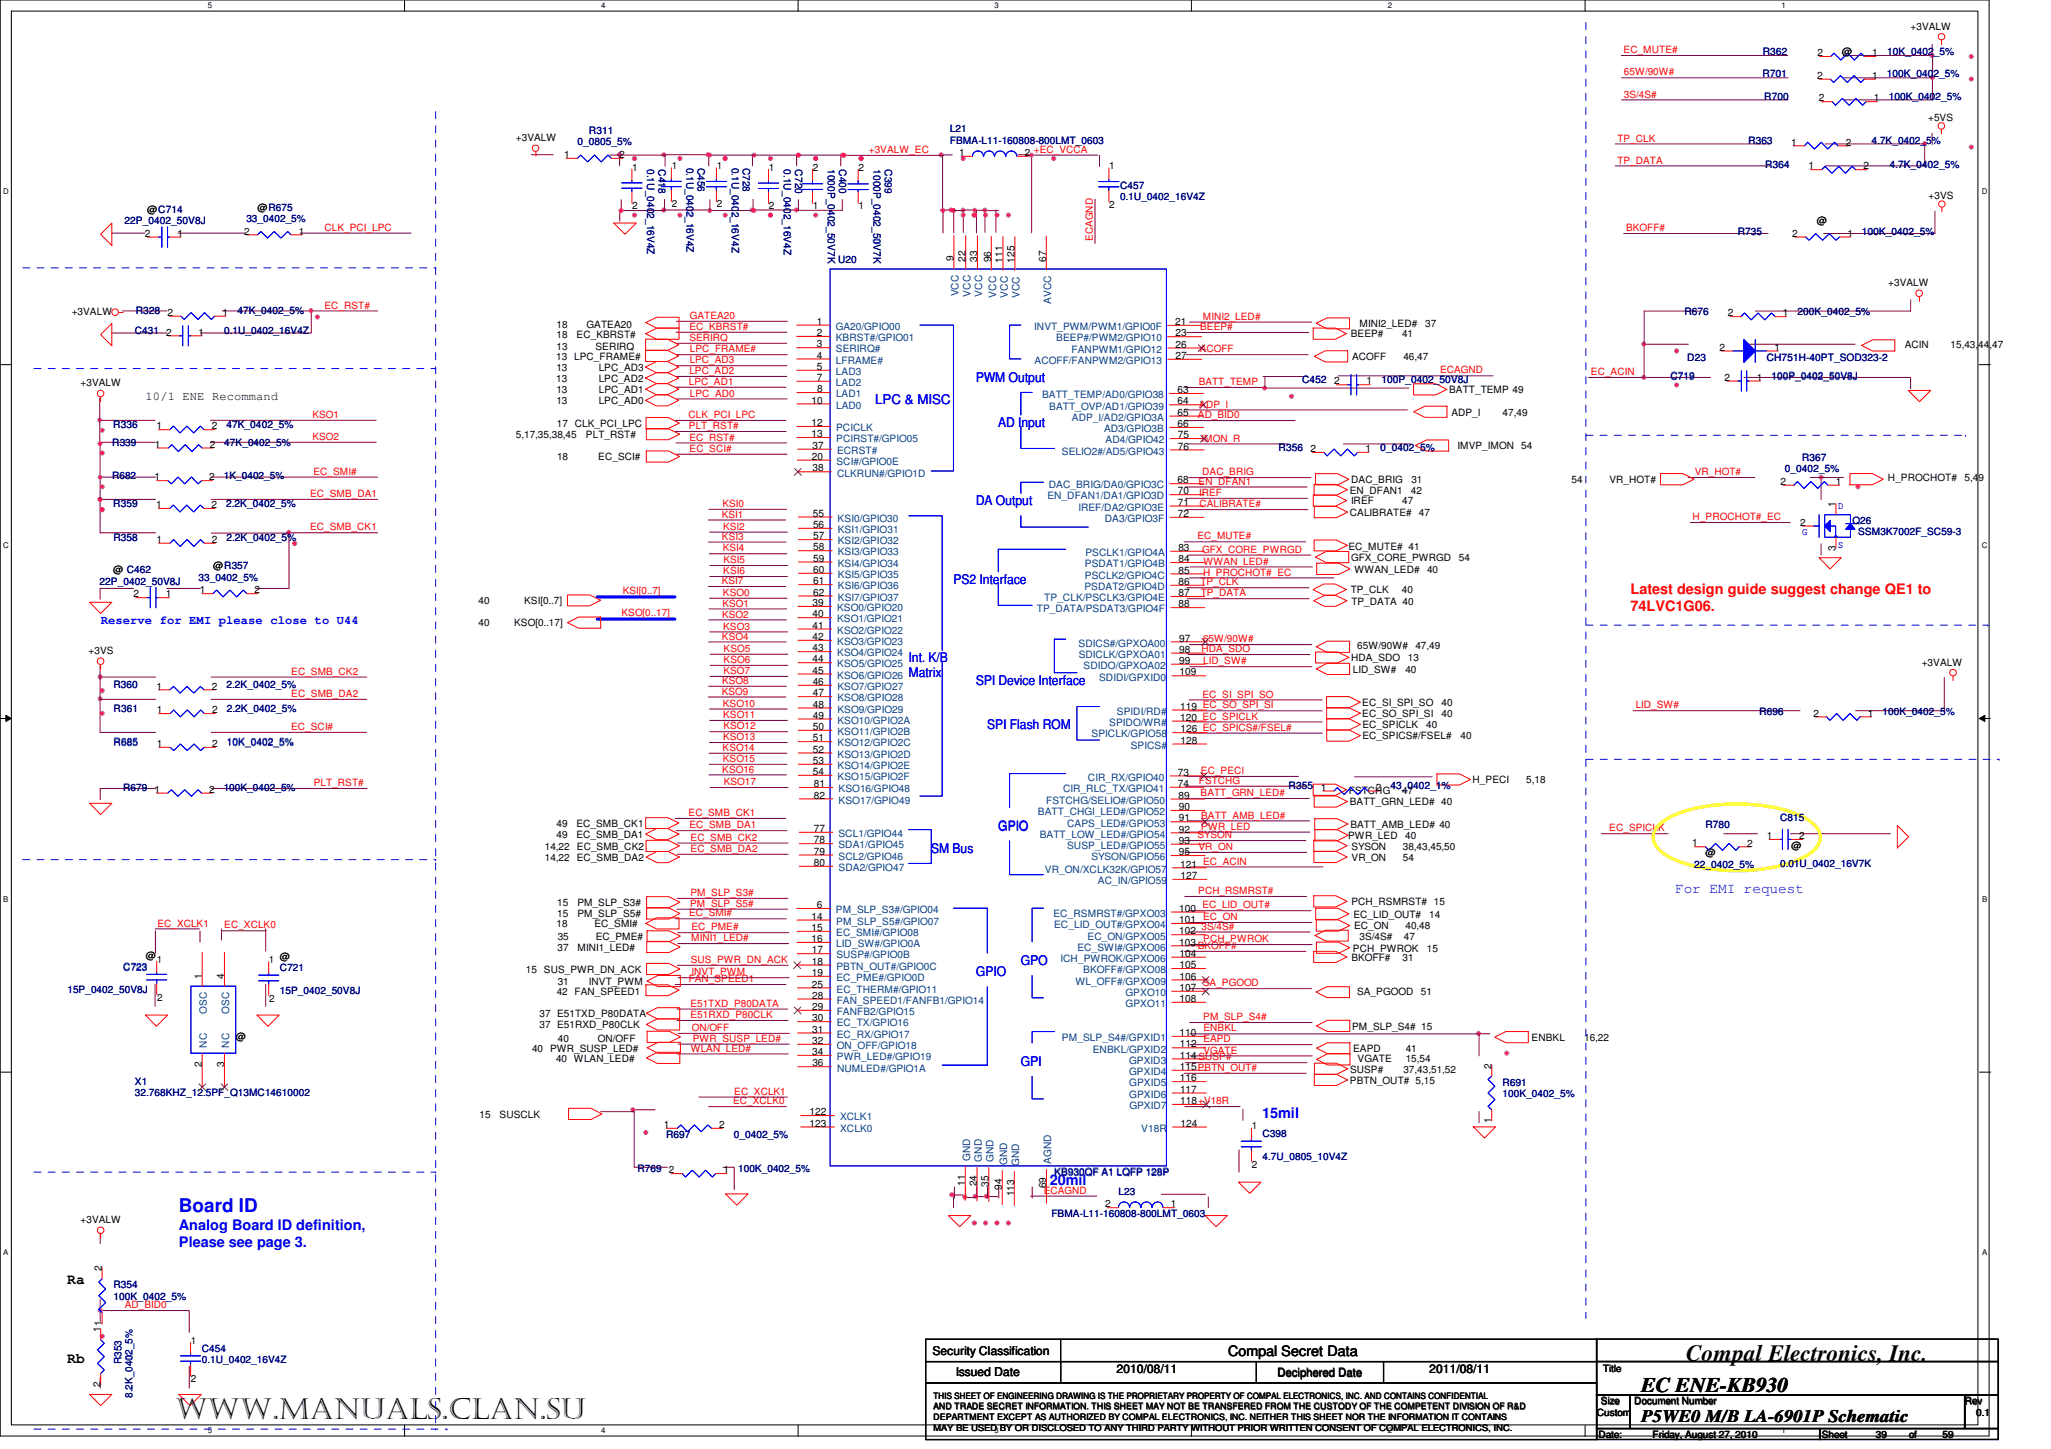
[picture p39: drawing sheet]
<svg xmlns="http://www.w3.org/2000/svg" width="297mm" height="210mm" viewBox="0 0 297 210" stroke-linecap="round" stroke-linejoin="round" font-family="sans-serif">
<defs><g id="words">
<text font-size="4.2" x="25.4" y="205.5">www.manuals.clan.su</text>
<text font-size="3.4" x="244.2" y="197.1">Compal Electronics, Inc.</text>
<text font-size="3" x="237.7" y="201.6">EC ENE-KB930</text>
<text font-size="2.7" fill="#00f" x="25.9" y="175.6">Board ID</text>
<text font-size="2.6" x="237.7" y="206">P5WE0 M/B LA-6901P Schematic</text>
<g font-size="2.1" fill="#f00">
<text x="236.2" y="86">Latest design guide suggest change QE1 to</text>
<text x="236.2" y="88.5">74LVC1G06.</text>
</g>
<g font-size="2.1" fill="#00f">
<text x="242.6" y="129.4">For EMI request</text>
<text x="182.8" y="162">15mil</text>
<text x="152" y="171.7">20mil</text>
<text x="25.9" y="178.2">Analog Board ID definition,</text>
<text x="25.9" y="180.7">Please see page 3.</text>
</g>
<g font-size="2.1">
<text x="9.7" y="186">Ra</text>
<text x="9.7" y="197.4">Rb</text>
<text x="177.8" y="196.4">Compal Secret Data</text>
</g>
<g font-size="1.9" fill="#00f">
<text x="126.7" y="58.6">LPC &amp; MISC</text>
<text x="141.3" y="55.3">PWM Output</text>
<text x="144.6" y="61.8">AD Input</text>
<text x="141.3" y="73.2">DA Output</text>
<text x="138.1" y="84.6">PS2 Interface</text>
<text x="131.6" y="95.9">Int. K/B</text>
<text x="131.6" y="98.1">Matrix</text>
<text x="141.3" y="99.2">SPI Device Interface</text>
<text x="143" y="105.6">SPI Flash ROM</text>
<text x="134.9" y="123.5">SM Bus</text>
<text x="144.6" y="120.3">GPIO</text>
<text x="141.3" y="141.4">GPIO</text>
<text x="147.8" y="139.8">GPO</text>
<text x="147.8" y="154.4">GPI</text>
</g>
<g font-size="1.8">
<text x="21.1" y="58">10/1 ENE Recommand</text>
<text x="135" y="196.2">Security Classification</text>
<text x="138.4" y="199.3">Issued Date</text>
<text x="161.7" y="198.9">2010/08/11</text>
<text x="207" y="198.9">2011/08/11</text>
</g>
<text font-size="1.8" fill="#00f" x="14.6" y="90.4">Reserve for EMI please close to U44</text>
<text font-size="1.7" x="185" y="199.4">Deciphered Date</text>
<g font-size="1.5">
<text x="276.7" y="4.3">+3VALW</text>
<text x="263.2" y="11.4">2</text>
<text x="263.2" y="8.1">2</text>
<text x="266.8" y="7.9">@</text>
<text x="271.1" y="11.4">1</text>
<text x="271.2" y="8.1">1</text>
<text x="263.4" y="14.7">2</text>
<text x="271.4" y="14.7">1</text>
<text x="279.2" y="17.5">+5VS</text>
<text x="74.7" y="20.4">+3VALW</text>
<text x="81.7" y="22.9">1</text>
<text x="89.7" y="22.9">2</text>
<text x="138.9" y="22.6">1</text>
<text x="148.4" y="22.6">2</text>
<text x="259.4" y="21.1">1</text>
<text x="267.3" y="21.1">2</text>
<text x="91.6" y="24.7">1</text>
<text x="97.3" y="24.5">1</text>
<text x="103.8" y="24.5">1</text>
<text x="111.3" y="24.8">1</text>
<text x="117.7" y="24.7">2</text>
<text x="124.3" y="24.7">2</text>
<text x="160.6" y="24.5">1</text>
<text x="261.9" y="24.5">1</text>
<text x="269.9" y="24.5">2</text>
<text x="279.3" y="28.9">+3VS</text>
<text x="21" y="34.3">2</text>
<text x="21.3" y="30.8">@C714</text>
<text x="25.7" y="34.3">1</text>
<text x="35.4" y="34">2</text>
<text x="37.3" y="30.5">@R675</text>
<text x="43.3" y="34">1</text>
<text x="91.6" y="30.3">2</text>
<text x="97.3" y="30">2</text>
<text x="103.8" y="30.1">2</text>
<text x="111.3" y="30.3">2</text>
<text x="117.7" y="30.3">1</text>
<text x="124.3" y="30.3">1</text>
<text x="160.6" y="30.1">2</text>
<text x="259.6" y="34.3">2</text>
<text x="263.1" y="32.4">@</text>
<text x="267.6" y="34.3">1</text>
<text x="138.1" y="37.9" transform="rotate(-90 138.1 37.9)">9</text>
<text x="139.8" y="37.9" transform="rotate(-90 139.8 37.9)">22</text>
<text x="141.5" y="37.9" transform="rotate(-90 141.5 37.9)">33</text>
<text x="143.5" y="38" transform="rotate(-90 143.5 38)">96</text>
<text x="145.2" y="38" transform="rotate(-90 145.2 38)">111</text>
<text x="146.9" y="38.1" transform="rotate(-90 146.9 38.1)">125</text>
<text x="151.5" y="38" transform="rotate(-90 151.5 38)">67</text>
<text x="273.5" y="41.5">+3VALW</text>
<text x="10.4" y="45.7">+3VALW</text>
<text x="24.3" y="45.8">2</text>
<text x="32.2" y="45.8">1</text>
<text x="118.3" y="47.1">1</text>
<text x="170.2" y="47.1">21</text>
<text x="196.9" y="47.4">MINI2_LED#</text>
<text x="206.4" y="47.4">37</text>
<text x="250.2" y="45.8">2</text>
<text x="258.2" y="45.8">1</text>
<text x="24.1" y="48.6">2</text>
<text x="28.7" y="48.6">1</text>
<text x="118.3" y="48.7">2</text>
<text x="118.3" y="50.3">3</text>
<text x="118.3" y="52">4</text>
<text x="118.3" y="53.6">5</text>
<text x="170.2" y="48.7">23</text>
<text x="170.2" y="50.4">26</text>
<text x="170.3" y="52">27</text>
<text x="195.8" y="52.2">ACOFF</text>
<text x="203.2" y="52.2">46,47</text>
<text x="249" y="50.8">2</text>
<text x="257" y="50.8">1</text>
<text x="275.9" y="50.4">ACIN</text>
<text x="282.5" y="50.4">15,43,44,47</text>
<text x="11.7" y="56">+3VALW</text>
<text x="117.5" y="58.5">10</text>
<text x="118.3" y="55.2">7</text>
<text x="118.3" y="56.8">8</text>
<text x="170.5" y="57">63</text>
<text x="170.5" y="58.6">64</text>
<text x="193.2" y="55.7">2</text>
<text x="197.9" y="55.7">1</text>
<text x="249.8" y="55.2">2</text>
<text x="254.4" y="55.2">1</text>
<text x="22.4" y="64.9">1</text>
<text x="22.7" y="62.2">1</text>
<text x="30.4" y="64.9">2</text>
<text x="30.7" y="62.2">2</text>
<text x="74.7" y="63.5">5,17,35,38,45</text>
<text x="84.9" y="63.5">PLT_RST#</text>
<text x="117.5" y="61.7">12</text>
<text x="117.5" y="63.3">13</text>
<text x="117.7" y="65">37</text>
<text x="170.5" y="60.2">65</text>
<text x="170.5" y="61.9">66</text>
<text x="170.6" y="63.5">75</text>
<text x="170.6" y="65.1">76</text>
<text x="189.8" y="65.5">2</text>
<text x="197.8" y="65.5">1</text>
<text x="211.1" y="65.1">IMVP_IMON</text>
<text x="220.3" y="65.1">54</text>
<text x="22.4" y="69.6">1</text>
<text x="30.3" y="69.6">2</text>
<text x="80.7" y="66.7">18</text>
<text x="86.7" y="66.7">EC_SCI#</text>
<text x="117.6" y="66.6">20</text>
<text x="117.7" y="68.3">38</text>
<text x="170.5" y="70">68</text>
<text x="170.6" y="71.6">70</text>
<text x="195.5" y="71.5">EN_DFAN1</text>
<text x="195.7" y="70">DAC_BRIG</text>
<text x="204.3" y="71.5">42</text>
<text x="204.4" y="70">31</text>
<text x="227.6" y="70">54</text>
<text x="233.1" y="70">VR_HOT#</text>
<text x="257.9" y="70.2">2</text>
<text x="265.9" y="70.2">1</text>
<text x="273.4" y="69.6">H_PROCHOT#</text>
<text x="284.5" y="69.6">5,49</text>
<text x="22.6" y="73.6">1</text>
<text x="30.7" y="73.6">2</text>
<text x="117.7" y="74.9">55</text>
<text x="117.7" y="76.5">56</text>
<text x="170.6" y="73.3">71</text>
<text x="170.6" y="74.9">72</text>
<text x="195.5" y="74.7">CALIBRATE#</text>
<text x="205.5" y="74.7">47</text>
<text x="260.7" y="76.2">2</text>
<text x="265.8" y="73.5" transform="rotate(-90 265.8 73.5)">1</text>
<text x="16.4" y="83">@ C462</text>
<text x="22.7" y="78.6">1</text>
<text x="30.7" y="78.6">2</text>
<text x="30.8" y="82.5">@R357</text>
<text x="117.8" y="78.1">57</text>
<text x="117.8" y="79.7">58</text>
<text x="117.8" y="81.4">59</text>
<text x="117.8" y="83">60</text>
<text x="170.7" y="79.8">83</text>
<text x="170.7" y="81.5">84</text>
<text x="170.7" y="83.1">85</text>
<text x="195.3" y="79.7">EC_MUTE# 41</text>
<text x="195.7" y="81.3">GFX_CORE_PWRGD</text>
<text x="196.2" y="83">WWAN_LED#</text>
<text x="206.7" y="83">40</text>
<text x="211.3" y="81.3">54</text>
<text x="265.8" y="79.8" transform="rotate(-90 265.8 79.8)">3</text>
<text x="19.4" y="86.5">2</text>
<text x="24" y="86.5">1</text>
<text x="28.9" y="86">1</text>
<text x="36.9" y="86">2</text>
<text x="117.7" y="87.8">39</text>
<text x="117.7" y="89.4">40</text>
<text x="117.8" y="84.6">61</text>
<text x="117.8" y="86.3">62</text>
<text x="170.7" y="84.7">86</text>
<text x="170.7" y="86.4">87</text>
<text x="170.7" y="88">88</text>
<text x="12.8" y="94.8">+3VS</text>
<text x="117.7" y="91.1">41</text>
<text x="117.7" y="92.7">42</text>
<text x="117.7" y="94.4">43</text>
<text x="117.7" y="96">44</text>
<text x="170.8" y="92.9">97</text>
<text x="170.8" y="94.6">98</text>
<text x="195.7" y="95.8">HDA_SDO</text>
<text x="196.6" y="94.1">65W/90W#</text>
<text x="203.9" y="95.8">13</text>
<text x="205" y="94.1">47,49</text>
<text x="22.7" y="99.9">1</text>
<text x="30.7" y="99.9">2</text>
<text x="117.7" y="97.6">45</text>
<text x="117.7" y="99.2">46</text>
<text x="117.7" y="100.9">47</text>
<text x="170.8" y="96.2">99</text>
<text x="170.8" y="97.9">109</text>
<text x="195.9" y="97.5">LID_SW#</text>
<text x="203.5" y="97.5">40</text>
<text x="278.3" y="96.4">+3VALW</text>
<text x="22.7" y="103.3">1</text>
<text x="30.7" y="103.3">2</text>
<text x="117.7" y="102.5">48</text>
<text x="117.7" y="104.1">49</text>
<text x="117.7" y="105.8">50</text>
<text x="117.7" y="107.4">51</text>
<text x="170.9" y="102.8">119 EC_SO_SPI_SI</text>
<text x="170.9" y="104.4">120 EC_SPICLK</text>
<text x="171" y="106.1">126 EC_SPICS#/FSEL#</text>
<text x="171" y="107.7">128</text>
<text x="197.3" y="102.3">EC_SI_SPI_SO</text>
<text x="197.3" y="103.9">EC_SO_SPI_SI</text>
<text x="197.3" y="107.1">EC_SPICS#/FSEL#</text>
<text x="197.3" y="105.5">EC_SPICLK</text>
<text x="206.5" y="105.5">40</text>
<text x="208.8" y="102.3">40</text>
<text x="208.8" y="103.9">40</text>
<text x="211.5" y="107.1">40</text>
<text x="262.6" y="103.8">2</text>
<text x="270.5" y="103.8">1</text>
<text x="22.7" y="108.2">1</text>
<text x="30.7" y="108.2">2</text>
<text x="117.7" y="109">52</text>
<text x="117.7" y="110.7">53</text>
<text x="117.7" y="112.3">54</text>
<text x="170.6" y="112.4">73</text>
<text x="213.3" y="113.5">H_PECI</text>
<text x="221" y="113.5">5,18</text>
<text x="22.4" y="114.8">1</text>
<text x="30.3" y="114.8">2</text>
<text x="117.9" y="114">81</text>
<text x="117.9" y="115.7">82</text>
<text x="170.6" y="114">74</text>
<text x="170.7" y="115.7">89</text>
<text x="170.7" y="117.4">90</text>
<text x="170.7" y="119">91</text>
<text x="191.3" y="114.5">1</text>
<text x="195.5" y="116.7">BATT_GRN_LED# 40</text>
<text x="195.6" y="120">BATT_AMB_LED# 40</text>
<text x="199.2" y="114.5">2</text>
<text x="78.9" y="124.7">14,22</text>
<text x="78.9" y="123.1">14,22</text>
<text x="83.5" y="124.7">EC_SMB_DA2</text>
<text x="83.6" y="123.1">EC_SMB_CK2</text>
<text x="117.8" y="120.5">77</text>
<text x="117.9" y="122.2">78</text>
<text x="117.9" y="123.8">79</text>
<text x="117.9" y="125.5">80</text>
<text x="170.7" y="120.6">92</text>
<text x="170.7" y="122.2">93</text>
<text x="170.7" y="123.9">95</text>
<text x="170.9" y="125.7">121</text>
<text x="195.3" y="121.6">PWR_LED</text>
<text x="203.5" y="121.6">40</text>
<text x="245.1" y="122.6">1</text>
<text x="247" y="124">@</text>
<text x="253" y="122.6">2</text>
<text x="255.9" y="121.6">1</text>
<text x="259.4" y="123">@</text>
<text x="260.6" y="121.6">2</text>
<text x="80.7" y="131.3">15</text>
<text x="83.6" y="131.3">PM_SLP_S3#</text>
<text x="118.3" y="131.6">6</text>
<text x="171" y="127.3">127</text>
<text x="80.7" y="132.9">15</text>
<text x="80.7" y="137.7">37</text>
<text x="80.8" y="136.2">35</text>
<text x="83.6" y="132.9">PM_SLP_S5#</text>
<text x="83.6" y="137.7">MINI1_LED#</text>
<text x="86.3" y="136.2">EC_PME#</text>
<text x="117.5" y="133.2">14</text>
<text x="117.5" y="134.9">15</text>
<text x="117.6" y="136.5">16</text>
<text x="170.8" y="132.1">100</text>
<text x="170.8" y="133.7">101</text>
<text x="170.8" y="135.4">102</text>
<text x="170.8" y="137">103</text>
<text x="195.9" y="137.8">PCH_PWROK</text>
<text x="196" y="132.9">EC_LID_OUT#</text>
<text x="196.1" y="134.6">EC_ON</text>
<text x="196.9" y="136.1">3S/4S#</text>
<text x="203.3" y="136.1">47</text>
<text x="203.5" y="134.6">40,48</text>
<text x="206.6" y="137.8">15</text>
<text x="207" y="132.9">14</text>
<text x="21.1" y="139">@</text>
<text x="22.7" y="139.4">1</text>
<text x="29.2" y="141.8" transform="rotate(-90 29.2 141.8)">1</text>
<text x="32.5" y="141.8" transform="rotate(-90 32.5 141.8)">4</text>
<text x="39" y="139.6">1</text>
<text x="40.5" y="139.1">@</text>
<text x="76.2" y="140.9">15 SUS_PWR_DN_ACK</text>
<text x="80.8" y="142.7">31</text>
<text x="85.3" y="142.7">INVT_PWM</text>
<text x="117.6" y="138.1">17</text>
<text x="117.6" y="139.8">18</text>
<text x="117.6" y="141.4">19</text>
<text x="117.6" y="143.1">25</text>
<text x="170.8" y="138.6">104</text>
<text x="170.8" y="140.3">105</text>
<text x="170.8" y="141.9">106</text>
<text x="170.8" y="143.6">107</text>
<text x="22.7" y="145">2</text>
<text x="39" y="145.1">2</text>
<text x="78.1" y="149">37 E51RXD_P80CLK</text>
<text x="78.1" y="147.3">37 E51TXD_P80DATA</text>
<text x="117.6" y="144.7">28</text>
<text x="117.6" y="146.3">29</text>
<text x="117.6" y="148">30</text>
<text x="117.6" y="149.6">31</text>
<text x="170.8" y="145.2">108</text>
<text x="195.8" y="149.2">PM_SLP_S4# 15</text>
<text x="196.5" y="144.1">SA_PGOOD</text>
<text x="205.8" y="144.1">51</text>
<text x="29.2" y="154.5" transform="rotate(-90 29.2 154.5)">2</text>
<text x="32.5" y="154.5" transform="rotate(-90 32.5 154.5)">3</text>
<text x="34.1" y="150.7">@</text>
<text x="77.1" y="152.4">40 PWR_SUSP_LED#</text>
<text x="80.5" y="153.8">40 WLAN_LED#</text>
<text x="80.8" y="150.9">40</text>
<text x="86.6" y="150.9">ON/OFF</text>
<text x="117.6" y="151.2">32</text>
<text x="117.6" y="152.8">34</text>
<text x="117.6" y="154.5">36</text>
<text x="170.8" y="150.1">110</text>
<text x="170.9" y="151.7">112</text>
<text x="170.9" y="153.3">114 SUSP#</text>
<text x="170.9" y="155">115PBTN_OUT#</text>
<text x="195.5" y="155.4">SUSP#</text>
<text x="196" y="152.4">EAPD</text>
<text x="196.6" y="153.9">VGATE</text>
<text x="203.2" y="155.4">37,43,51,52</text>
<text x="203.6" y="152.4">41</text>
<text x="203.6" y="153.9">15,54</text>
<text x="216" y="154.8" transform="rotate(-90 216 154.8)">2</text>
<text x="221.8" y="150.8">ENBKL</text>
<text x="229.4" y="150.8">16,22</text>
<text x="69.5" y="161.9">15</text>
<text x="72.4" y="161.9">SUSCLK</text>
<text x="117.2" y="161.6">122</text>
<text x="170.9" y="156.6">116</text>
<text x="170.9" y="158.3">117</text>
<text x="170.9" y="159.9">118+V18R</text>
<text x="195.5" y="157">PBTN_OUT# 5,15</text>
<text x="96.2" y="163.4">1</text>
<text x="104.2" y="163.4">2</text>
<text x="117.3" y="163.2">123</text>
<text x="170.9" y="163.2">124</text>
<text x="181.3" y="163.6">1</text>
<text x="216" y="162.7" transform="rotate(-90 216 162.7)">1</text>
<text x="96.9" y="170">2</text>
<text x="104.8" y="170">1</text>
<text x="139.8" y="171.7" transform="rotate(-90 139.8 171.7)">11</text>
<text x="141.5" y="171.8" transform="rotate(-90 141.5 171.8)">24</text>
<text x="143.2" y="171.9" transform="rotate(-90 143.2 171.9)">35</text>
<text x="145.1" y="172.3" transform="rotate(-90 145.1 172.3)">94</text>
<text x="146.9" y="173.3" transform="rotate(-90 146.9 173.3)">113</text>
<text x="151.5" y="172.2" transform="rotate(-90 151.5 172.2)">69</text>
<text x="181.3" y="169.1">2</text>
<text x="11.7" y="177.2">+3VALW</text>
<text x="160.1" y="174.9">2</text>
<text x="169.6" y="174.9">1</text>
<text x="14.7" y="184.2" transform="rotate(-90 14.7 184.2)">2</text>
<text x="14.5" y="193" transform="rotate(-90 14.5 193)">11</text>
<text x="27.6" y="194.7">1</text>
<text x="14.5" y="200.9" transform="rotate(-90 14.5 200.9)">2</text>
<text x="27.6" y="200.2">2</text>
<text x="231.8" y="203.4">Size</text>
<text x="232.1" y="198.7">Title</text>
<text x="236.7" y="203.4">Document Number</text>
<text x="284.5" y="203.4">Rev</text>
<text x="231.2" y="205.1">Custom</text>
<text x="231.5" y="208.3">Date:</text>
<text x="239.3" y="208.3">Friday, August 27, 2010</text>
<text x="263.8" y="208.3">Sheet</text>
<text x="271.6" y="208.3">39</text>
<text x="276.4" y="208.3">of</text>
<text x="281.3" y="208.3">59</text>
<text x="286.2" y="205.1">0.1</text>
</g>
<g font-size="1.5" fill="#000080">
<text x="255.3" y="11.2">R701</text>
<text x="255.3" y="7.9">R362</text>
<text x="273.3" y="11.2">100K_0402_5%</text>
<text x="273.3" y="7.9">10K_0402_5%</text>
<text x="255.5" y="14.5">R700</text>
<text x="273.5" y="14.5">100K_0402_5%</text>
<text x="83.6" y="21.1">0_0805_5%</text>
<text x="85.3" y="19.4">R311</text>
<text x="137.6" y="19.2">L21</text>
<text x="137.6" y="20.8">FBMA-L11-160808-800LMT_0603</text>
<text x="253.2" y="20.9">R363</text>
<text x="271.1" y="20.9">4.7K_0402_5%</text>
<text x="93.7" y="24.5" transform="rotate(90 93.7 24.5)">0.1U_0402_16V4Z</text>
<text x="95.4" y="24.5" transform="rotate(90 95.4 24.5)">C418</text>
<text x="99.4" y="24.3" transform="rotate(90 99.4 24.3)">0.1U_0402_16V4Z</text>
<text x="101" y="24.3" transform="rotate(90 101 24.3)">C456</text>
<text x="106" y="24.3" transform="rotate(90 106 24.3)">0.1U_0402_16V4Z</text>
<text x="107.6" y="24.3" transform="rotate(90 107.6 24.3)">C728</text>
<text x="113.5" y="24.5" transform="rotate(90 113.5 24.5)">0.1U_0402_16V4Z</text>
<text x="115.1" y="24.5" transform="rotate(90 115.1 24.5)">C720</text>
<text x="119.9" y="24.5" transform="rotate(90 119.9 24.5)">1000P_0402_50V7K</text>
<text x="121.5" y="24.5" transform="rotate(90 121.5 24.5)">C400</text>
<text x="126.5" y="24.5" transform="rotate(90 126.5 24.5)">1000P_0402_50V7K</text>
<text x="128.1" y="24.5" transform="rotate(90 128.1 24.5)">C399</text>
<text x="162.2" y="27.3">C457</text>
<text x="162.2" y="29">0.1U_0402_16V4Z</text>
<text x="255.6" y="24.3">R364</text>
<text x="273.7" y="24.3">4.7K_0402_5%</text>
<text x="18" y="32.4">22P_0402_50V8J</text>
<text x="35.7" y="32.1">33_0402_5%</text>
<text x="251.7" y="34.1">R735</text>
<text x="269.7" y="34.1">100K_0402_5%</text>
<text x="121.4" y="38.1">U20</text>
<text x="19.7" y="45.5">R328</text>
<text x="34.4" y="45.5">47K_0402_5%</text>
<text x="243.9" y="45.6">R676</text>
<text x="260.3" y="45.6">200K_0402_5%</text>
<text x="19.5" y="48.4">C431</text>
<text x="32.5" y="48.4">0.1U_0402_16V4Z</text>
<text x="244.4" y="52.2">D23</text>
<text x="255.9" y="52.2">CH751H-40PT_SOD323-2</text>
<text x="188.6" y="55.5">C452</text>
<text x="200.1" y="55.5">100P_0402_50V8J</text>
<text x="241.9" y="55">C719</text>
<text x="256.6" y="55">100P_0402_50V8J</text>
<text x="16.3" y="64.6">R339</text>
<text x="16.4" y="62">R336</text>
<text x="32.5" y="64.6">47K_0402_5%</text>
<text x="32.8" y="62">47K_0402_5%</text>
<text x="185.2" y="65.3">R356</text>
<text x="199.9" y="65.3">0_0402_5%</text>
<text x="16.2" y="69.4">R682</text>
<text x="32.4" y="69.4">1K_0402_5%</text>
<text x="258.5" y="68.4">0_0402_5%</text>
<text x="261" y="66.7">R367</text>
<text x="16.4" y="73.4">R359</text>
<text x="32.8" y="73.4">2.2K_0402_5%</text>
<text x="268.3" y="75.9">Q26</text>
<text x="269.1" y="77.6">SSM3K7002F_SC59-3</text>
<text x="16.4" y="78.4">R358</text>
<text x="32.8" y="78.4">2.2K_0402_5%</text>
<text x="14.4" y="84.7">22P_0402_50V8J</text>
<text x="28.7" y="84.1">33_0402_5%</text>
<text x="16.4" y="99.7">R360</text>
<text x="32.8" y="99.7">2.2K_0402_5%</text>
<text x="16.4" y="108">R685</text>
<text x="16.4" y="103.1">R361</text>
<text x="32.8" y="108">10K_0402_5%</text>
<text x="32.8" y="103.1">2.2K_0402_5%</text>
<text x="254.8" y="103.6">R696</text>
<text x="272.6" y="103.6">100K_0402_5%</text>
<text x="17.8" y="114.6">R679</text>
<text x="32.4" y="114.6">100K_0402_5%</text>
<text x="186.6" y="114.3">R355</text>
<text x="201.4" y="114.3">43_0402_1%</text>
<text x="247" y="120">R780</text>
<text x="257.8" y="118.9">C815</text>
<text x="245.3" y="125.7">22_0402_5%</text>
<text x="257.8" y="125.6">0.01U_0402_16V7K</text>
<text x="9.8" y="143.8">15P_0402_50V8J</text>
<text x="17.9" y="140.6">C723</text>
<text x="40.5" y="140.7">C721</text>
<text x="40.5" y="144">15P_0402_50V8J</text>
<text x="19.5" y="157.2">X1</text>
<text x="19.5" y="158.8">32.768KHZ_12.5PF_Q13MC14610002</text>
<text x="217.6" y="157.3">R691</text>
<text x="217.6" y="158.9">100K_0402_5%</text>
<text x="96.5" y="164.8">R697</text>
<text x="106.3" y="164.8">0_0402_5%</text>
<text x="182.9" y="164.8">C398</text>
<text x="92.3" y="169.7">R769</text>
<text x="106.9" y="169.7">100K_0402_5%</text>
<text x="152.7" y="170.3">KB930QF A1 LQFP 128P</text>
<text x="162" y="173">L23</text>
<text x="182.9" y="168">4.7U_0805_10V4Z</text>
<text x="152.3" y="176.3">FBMA-L11-160808-800LMT_0603</text>
<text x="16.4" y="186.6">R354</text>
<text x="16.4" y="188.2">100K_0402_5%</text>
<text x="17.6" y="197.6" transform="rotate(-90 17.6 197.6)">R353</text>
<text x="29.2" y="195.8">C454</text>
<text x="29.2" y="197.4">0.1U_0402_16V4Z</text>
<text x="19.2" y="202.5" transform="rotate(-90 19.2 202.5)">8.2K_0402_5%</text>
</g>
<g font-size="1.5" fill="#004080">
<text x="121" y="47.8">GA20/GPIO00</text>
<text x="138.8" y="42.9" transform="rotate(-90 138.8 42.9)">VCC</text>
<text x="140.5" y="43" transform="rotate(-90 140.5 43)">VCC</text>
<text x="142.2" y="43" transform="rotate(-90 142.2 43)">VCC</text>
<text x="144.3" y="43.1" transform="rotate(-90 144.3 43.1)">VCC</text>
<text x="145.9" y="43.1" transform="rotate(-90 145.9 43.1)">VCC</text>
<text x="147.7" y="43.1" transform="rotate(-90 147.7 43.1)">VCC</text>
<text x="149.8" y="47.8">INVT_PWM/PWM1/GPIO0F</text>
<text x="152.2" y="44" transform="rotate(-90 152.2 44)">AVCC</text>
<text x="121" y="49.4">KBRST#/GPIO01</text>
<text x="121.1" y="51.1">SERIRQ#</text>
<text x="121.1" y="52.7">LFRAME#</text>
<text x="149.8" y="52.7">ACOFF/FANPWM2/GPIO13</text>
<text x="153" y="49.5">BEEP#/PWM2/GPIO10</text>
<text x="155.2" y="51.1">FANPWM1/GPIO12</text>
<text x="121.1" y="54.3">LAD3</text>
<text x="121.1" y="55.9">LAD2</text>
<text x="121.1" y="57.6">LAD1</text>
<text x="121.1" y="59.2">LAD0</text>
<text x="150.9" y="57.7">BATT_TEMP/AD0/GPIO38</text>
<text x="152" y="59.3">BATT_OVP/AD1/GPIO39</text>
<text x="121.1" y="62.5">PCICLK</text>
<text x="121.1" y="64.1">PCIRST#/GPIO05</text>
<text x="121.2" y="65.8">ECRST#</text>
<text x="153.8" y="65.9">SELIO2#/AD5/GPIO43</text>
<text x="155.2" y="61">ADP_I/AD2/GPIO3A</text>
<text x="159.9" y="62.6">AD3/GPIO3B</text>
<text x="160.1" y="64.2">AD4/GPIO42</text>
<text x="121.1" y="67.3">SCI#/GPIO0E</text>
<text x="121.2" y="69">CLKRUN#/GPIO1D</text>
<text x="151.9" y="70.8">DAC_BRIG/DA0/GPIO3C</text>
<text x="121.3" y="75.6">KSI0/GPIO30</text>
<text x="121.3" y="77.2">KSI1/GPIO31</text>
<text x="151.7" y="72.4">EN_DFAN1/DA1/GPIO3D</text>
<text x="156.2" y="74">IREF/DA2/GPIO3E</text>
<text x="160" y="75.6">DA3/GPIO3F</text>
<text x="121.3" y="78.9">KSI2/GPIO32</text>
<text x="121.3" y="80.5">KSI3/GPIO33</text>
<text x="121.3" y="82.1">KSI4/GPIO34</text>
<text x="121.3" y="83.7">KSI5/GPIO35</text>
<text x="157.1" y="82.2">PSDAT1/GPIO4B</text>
<text x="157.1" y="83.8">PSCLK2/GPIO4C</text>
<text x="157.2" y="80.5">PSCLK1/GPIO4A</text>
<text x="121.2" y="88.5">KSO0/GPIO20</text>
<text x="121.3" y="85.4">KSI6/GPIO36</text>
<text x="121.4" y="87">KSI7/GPIO37</text>
<text x="150.2" y="88.7">TP_DATA/PSDAT3/GPIO4F</text>
<text x="151.2" y="87.1">TP_CLK/PSCLK3/GPIO4E</text>
<text x="157" y="85.5">PSDAT2/GPIO4D</text>
<text x="121.2" y="90.2">KSO1/GPIO21</text>
<text x="121.2" y="91.8">KSO2/GPIO22</text>
<text x="121.3" y="93.4">KSO3/GPIO23</text>
<text x="121.3" y="95.1">KSO4/GPIO24</text>
<text x="156.2" y="93.7">SDICS#/GPXOA00</text>
<text x="156.2" y="95.3">SDICLK/GPXOA01</text>
<text x="121.3" y="96.7">KSO5/GPIO25</text>
<text x="121.3" y="98.3">KSO6/GPIO26</text>
<text x="121.3" y="100">KSO7/GPIO27</text>
<text x="121.3" y="101.6">KSO8/GPIO28</text>
<text x="156.9" y="96.9">SDIDO/GPXOA02</text>
<text x="159.2" y="98.6">SDIDI/GPXID0</text>
<text x="121.3" y="103.2">KSO9/GPIO29</text>
<text x="121.3" y="104.8">KSO10/GPIO2A</text>
<text x="121.3" y="106.5">KSO11/GPIO2B</text>
<text x="158.1" y="106.8">SPICLK/GPIO58</text>
<text x="160.6" y="105.2">SPIDO/WR#</text>
<text x="161.8" y="103.5">SPIDI/RD#</text>
<text x="121.3" y="108.1">KSO12/GPIO2C</text>
<text x="121.3" y="109.8">KSO13/GPIO2D</text>
<text x="121.3" y="111.4">KSO14/GPIO2E</text>
<text x="121.3" y="113">KSO15/GPIO2F</text>
<text x="157.6" y="113.1">CIR_RX/GPIO40</text>
<text x="163.8" y="108.5">SPICS#</text>
<text x="121.4" y="114.8">KSO16/GPIO48</text>
<text x="121.5" y="116.4">KSO17/GPIO49</text>
<text x="150.3" y="118.1">BATT_CHGI_LED#/GPIO52</text>
<text x="151.5" y="116.4">FSTCHG/SELIO#/GPIO50</text>
<text x="154" y="114.7">CIR_RLC_TX/GPIO41</text>
<text x="154.5" y="119.7">CAPS_LED#/GPIO53</text>
<text x="121.4" y="121.3">SCL1/GPIO44</text>
<text x="121.4" y="122.9">SDA1/GPIO45</text>
<text x="121.4" y="124.5">SCL2/GPIO46</text>
<text x="150.6" y="121.3">BATT_LOW_LED#/GPIO54</text>
<text x="154.5" y="123">SUSP_LED#/GPIO55</text>
<text x="158.1" y="124.6">SYSON/GPIO56</text>
<text x="121.4" y="126.2">SDA2/GPIO47</text>
<text x="151.3" y="126.4">VR_ON/XCLK32K/GPIO57</text>
<text x="159" y="128.1">AC_IN/GPIO59</text>
<text x="121.1" y="132.3">PM_SLP_S3#/GPIO04</text>
<text x="121.1" y="134">PM_SLP_S5#/GPIO07</text>
<text x="121.1" y="135.6">EC_SMI#/GPIO08</text>
<text x="121.1" y="137.2">LID_SW#/GPIO0A</text>
<text x="152.6" y="132.8">EC_RSMRST#/GPXO03</text>
<text x="152.7" y="134.5">EC_LID_OUT#/GPXO04</text>
<text x="156" y="137.7">EC_SWI#/GPXO06</text>
<text x="157.5" y="136.1">EC_ON/GPXO05</text>
<text x="121.1" y="138.8">SUSP#/GPIO0B</text>
<text x="121.1" y="140.5">PBTN_OUT#/GPIO0C</text>
<text x="121.1" y="142.1">EC_PME#/GPIO0D</text>
<text x="121.2" y="143.8">EC_THERM#/GPIO11</text>
<text x="153.6" y="139.3">ICH_PWROK/GPXO06</text>
<text x="155.8" y="142.6">WL_OFF#/GPXO09</text>
<text x="156.9" y="141">BKOFF#/GPXO08</text>
<text x="30" y="146.9" transform="rotate(-90 30 146.9)">OSC</text>
<text x="33.2" y="146.9" transform="rotate(-90 33.2 146.9)">OSC</text>
<text x="121.2" y="145.4">FAN_SPEED1/FANFB1/GPIO14</text>
<text x="121.2" y="147">FANFB2/GPIO15</text>
<text x="121.2" y="148.7">EC_TX/GPIO16</text>
<text x="163" y="144.3">GPXO10</text>
<text x="163" y="145.9">GPXO11</text>
<text x="30" y="151.8" transform="rotate(-90 30 151.8)">NC</text>
<text x="33.2" y="151.8" transform="rotate(-90 33.2 151.8)">NC</text>
<text x="121.2" y="150.3">EC_RX/GPIO17</text>
<text x="121.2" y="152">ON_OFF/GPIO18</text>
<text x="121.2" y="153.6">PWR_LED#/GPIO19</text>
<text x="121.2" y="155.2">NUMLED#/GPIO1A</text>
<text x="153.8" y="150.8">PM_SLP_S4#/GPXID1</text>
<text x="158.3" y="152.5">ENBKL/GPXID2</text>
<text x="163.5" y="154.1">GPXID3</text>
<text x="163.5" y="155.7">GPXID4</text>
<text x="163.5" y="157.4">GPXID5</text>
<text x="163.6" y="159">GPXID6</text>
<text x="163.6" y="160.7">GPXID7</text>
<text x="121.7" y="162.3">XCLK1</text>
<text x="121.7" y="163.9">XCLK0</text>
<text x="165.3" y="164">V18R</text>
<text x="140.5" y="168.2" transform="rotate(-90 140.5 168.2)">GND</text>
<text x="142.2" y="168.3" transform="rotate(-90 142.2 168.3)">GND</text>
<text x="143.9" y="168.3" transform="rotate(-90 143.9 168.3)">GND</text>
<text x="145.8" y="168.8" transform="rotate(-90 145.8 168.8)">GND</text>
<text x="147.6" y="168.9" transform="rotate(-90 147.6 168.9)">GND</text>
<text x="152.2" y="168.6" transform="rotate(-90 152.2 168.6)">AGND</text>
</g>
<g font-size="1.5" fill="#00f">
<text x="261" y="77.6">G</text>
<text x="266.2" y="73.7">D</text>
<text x="266.2" y="79.3">S</text>
</g>
<g font-size="1.4" fill="#f00">
<text x="235.1" y="7.7">EC_MUTE#</text>
<text x="235.2" y="10.9">65W/90W#</text>
<text x="235.2" y="14.1">3S/4S#</text>
<text x="125.8" y="22.2">+3VALW_EC</text>
<text x="149.7" y="22.1">+EC_VCCA</text>
<text x="234.2" y="23.7">TP_DATA</text>
<text x="234.3" y="20.5">TP_CLK</text>
<text x="47" y="33.4">CLK_PCI_LPC</text>
<text x="158.2" y="34.9" transform="rotate(-90 158.2 34.9)">ECAGND</text>
<text x="235.5" y="33.5">BKOFF#</text>
<text x="47" y="44.7">EC_RST#</text>
<text x="99.9" y="47.8">EC_KBRST#</text>
<text x="99.9" y="46.2">GATEA20</text>
<text x="173.8" y="47.8">BEEP#</text>
<text x="174.2" y="46.3">MINI2_LED#</text>
<text x="99.8" y="49.4">SERIRQ</text>
<text x="99.9" y="52.6">LPC_AD3</text>
<text x="99.9" y="51">LPC_FRAME#</text>
<text x="173.7" y="51">ACOFF</text>
<text x="99.8" y="55.8">LPC_AD1</text>
<text x="99.8" y="54.2">LPC_AD2</text>
<text x="99.9" y="57.5">LPC_AD0</text>
<text x="173.6" y="55.8">BATT_TEMP</text>
<text x="173.7" y="59">ADP_I</text>
<text x="208.6" y="54.1">ECAGND</text>
<text x="230.4" y="54.3">EC_ACIN</text>
<text x="45.2" y="60.5">KSO1</text>
<text x="45.3" y="63.7">KSO2</text>
<text x="99.7" y="60.6">CLK_PCI_LPC</text>
<text x="99.8" y="62.2">PLT_RST#</text>
<text x="99.8" y="63.8">EC_RST#</text>
<text x="99.9" y="65.5">EC_SCI#</text>
<text x="173.5" y="60.6">AD_BID0</text>
<text x="174" y="64">IMON_R</text>
<text x="44.9" y="72">EC_SMB_DA1</text>
<text x="45.4" y="68.8">EC_SMI#</text>
<text x="173.6" y="70.2">EN_DFAN1</text>
<text x="173.7" y="71.8">IREF</text>
<text x="174.1" y="68.8">DAC_BRIG</text>
<text x="245.5" y="68.8">VR_HOT#</text>
<text x="44.9" y="76.8">EC_SMB_CK1</text>
<text x="104.5" y="75">KSI1</text>
<text x="104.6" y="73.4">KSI0</text>
<text x="104.7" y="76.7">KSI2</text>
<text x="173.7" y="73.5">CALIBRATE#</text>
<text x="245.1" y="75.4">H_PROCHOT#_EC</text>
<text x="104.6" y="78.2">KSI3</text>
<text x="104.7" y="79.9">KSI4</text>
<text x="104.7" y="83.2">KSI6</text>
<text x="104.8" y="81.6">KSI5</text>
<text x="173.4" y="78.2">EC_MUTE#</text>
<text x="174.1" y="80.1">GFX_CORE_PWRGD</text>
<text x="174.2" y="83.4">H_PROCHOT#_EC</text>
<text x="174.3" y="81.8">WWAN_LED#</text>
<text x="90" y="89.2">KSO[0..17]</text>
<text x="90.2" y="86">KSI[0..7]</text>
<text x="104.5" y="84.6">KSI7</text>
<text x="104.6" y="89.5">KSO2</text>
<text x="104.6" y="87.9">KSO1</text>
<text x="104.7" y="86.3">KSO0</text>
<text x="173.9" y="84.8">TP_CLK</text>
<text x="173.9" y="86.4">TP_DATA</text>
<text x="104.6" y="92.7">KSO4</text>
<text x="104.7" y="91.2">KSO3</text>
<text x="104.8" y="94.4">KSO5</text>
<text x="174" y="94.5">HDA_SDO</text>
<text x="174.2" y="93">65W/90W#</text>
<text x="42.2" y="101">EC_SMB_DA2</text>
<text x="42.2" y="97.7">EC_SMB_CK2</text>
<text x="104.5" y="100.6">KSO9</text>
<text x="104.6" y="99.1">KSO8</text>
<text x="104.8" y="97.6">KSO7</text>
<text x="104.8" y="96">KSO6</text>
<text x="174.2" y="101">EC_SI_SPI_SO</text>
<text x="174.2" y="96.2">LID_SW#</text>
<text x="42.2" y="105.8">EC_SCI#</text>
<text x="104.7" y="102.4">KSO10</text>
<text x="104.7" y="107.2">KSO13</text>
<text x="104.7" y="104">KSO11</text>
<text x="104.8" y="105.7">KSO12</text>
<text x="236.9" y="102.6">LID_SW#</text>
<text x="45.4" y="113.9">PLT_RST#</text>
<text x="104.6" y="111.9">KSO16</text>
<text x="104.7" y="108.8">KSO14</text>
<text x="104.7" y="110.4">KSO15</text>
<text x="104.8" y="113.7">KSO17</text>
<text x="173.6" y="113.5">FSTCHG</text>
<text x="173.9" y="112.1">EC_PECI</text>
<text x="99.7" y="118.2">EC_SMB_CK1</text>
<text x="99.9" y="120">EC_SMB_DA1</text>
<text x="173.9" y="115.3">BATT_GRN_LED#</text>
<text x="174" y="118.6">BATT_AMB_LED#</text>
<text x="100" y="121.8">EC_SMB_CK2</text>
<text x="100" y="123.4">EC_SMB_DA2</text>
<text x="173.4" y="121.4">SYSON</text>
<text x="173.6" y="123.1">VR_ON</text>
<text x="174" y="120.2">PWR_LED</text>
<text x="174.3" y="125.2">EC_ACIN</text>
<text x="233.1" y="120.4">EC_SPICLK</text>
<text x="100" y="131.4">PM_SLP_S5#</text>
<text x="100" y="129.8">PM_SLP_S3#</text>
<text x="173.5" y="129.5">PCH_RSMRST#</text>
<text x="174.1" y="131.6">EC_LID_OUT#</text>
<text x="22.8" y="134.2">EC_XCLK1</text>
<text x="32.5" y="134.5">EC_XCLK0</text>
<text x="99.8" y="132.8">EC_SMI#</text>
<text x="100.1" y="136.4">MINI1_LED#</text>
<text x="100.1" y="134.8">EC_PME#</text>
<text x="173.5" y="137.5">BKOFF#</text>
<text x="174" y="134.7">3S/4S#</text>
<text x="174.3" y="133.3">EC_ON</text>
<text x="174.3" y="136.5">PCH_PWROK</text>
<text x="99.8" y="142.3">FAN_SPEED1</text>
<text x="100" y="139.5">SUS_PWR_DN_ACK</text>
<text x="100.2" y="141.3">INVT_PWM</text>
<text x="174.2" y="142.9">SA_PGOOD</text>
<text x="100" y="145.8">E51TXD_P80DATA</text>
<text x="100" y="147.5">E51RXD_P80CLK</text>
<text x="100.2" y="149.4">ON/OFF</text>
<text x="174.3" y="147.8">PM_SLP_S4#</text>
<text x="174.3" y="149.4">ENBKL</text>
<text x="100" y="152.3">WLAN_LED#</text>
<text x="100.3" y="150.9">PWR_SUSP_LED#</text>
<text x="174.3" y="151">EAPD</text>
<text x="174.3" y="152.6">VGATE</text>
<text x="106.2" y="160">EC_XCLK0</text>
<text x="106.3" y="158.6">EC_XCLK1</text>
<text x="151.2" y="172.9">ECAGND</text>
<text x="18.1" y="189.5">AD_BID0</text>
</g>
<g font-size="1.4">
<text x="80.6" y="47.4">18</text>
<text x="85" y="47.4">GATEA20</text>
<text x="80.6" y="52.1">13 LPC_FRAME#</text>
<text x="80.6" y="53.7">13</text>
<text x="80.6" y="50.7">13</text>
<text x="80.6" y="48.9">18</text>
<text x="83.5" y="48.9">EC_KBRST#</text>
<text x="86.3" y="50.7">SERIRQ</text>
<text x="86.7" y="53.7">LPC_AD3</text>
<text x="195.6" y="48.9">BEEP#</text>
<text x="203.1" y="48.9">41</text>
<text x="80.6" y="55.3">13</text>
<text x="80.6" y="58.5">13</text>
<text x="80.6" y="56.9">13</text>
<text x="86.7" y="55.3">LPC_AD2</text>
<text x="86.7" y="58.5">LPC_AD0</text>
<text x="86.7" y="56.9">LPC_AD1</text>
<text x="209.9" y="57">BATT_TEMP 49</text>
<text x="80.6" y="61.8">17 CLK_PCI_LPC</text>
<text x="210.2" y="60.2">ADP_I</text>
<text x="217.6" y="60.2">47,49</text>
<text x="195.7" y="73.1">IREF</text>
<text x="203.1" y="73.1">47</text>
<text x="69.3" y="87.6">40</text>
<text x="75.9" y="87.6">KSI[0..7]</text>
<text x="195.6" y="86">TP_CLK</text>
<text x="195.7" y="87.6">TP_DATA 40</text>
<text x="203" y="86">40</text>
<text x="69.3" y="90.7">40</text>
<text x="74.5" y="90.7">KSO[0..17]</text>
<text x="80.6" y="119.8">49</text>
<text x="83.5" y="119.8">EC_SMB_CK1</text>
<text x="195.3" y="115">FSTCHG</text>
<text x="203.1" y="115">47</text>
<text x="80.6" y="121.4">49</text>
<text x="83.5" y="121.4">EC_SMB_DA1</text>
<text x="195.7" y="123.1">SYSON</text>
<text x="195.7" y="124.7">VR_ON</text>
<text x="203.2" y="123.1">38,43,45,50</text>
<text x="203.2" y="124.7">54</text>
<text x="195.7" y="131.1">PCH_RSMRST# 15</text>
<text x="80.6" y="134.3">18</text>
<text x="86.1" y="134.3">EC_SMI#</text>
<text x="195.7" y="139.2">BKOFF#</text>
<text x="203.1" y="139.2">31</text>
<text x="80.6" y="144.2">42 FAN_SPEED1</text>
</g>
<g font-size="1.3">
<text x="135.2" y="202.6">THIS SHEET OF ENGINEERING DRAWING IS THE PROPRIETARY PROPERTY OF COMPAL ELECTRONICS, INC. AND CONTAINS CONFIDENTIAL</text>
<text x="135.2" y="205.7">DEPARTMENT EXCEPT AS AUTHORIZED BY COMPAL ELECTRONICS, INC. NEITHER THIS SHEET NOR THE INFORMATION IT CONTAINS</text>
<text x="135.2" y="204.1">AND TRADE SECRET INFORMATION. THIS SHEET MAY NOT BE TRANSFERED FROM THE CUSTODY OF THE COMPETENT DIVISION OF R&amp;D</text>
<text x="135.2" y="207.2">MAY BE USED BY OR DISCLOSED TO ANY THIRD PARTY WITHOUT PRIOR WRITTEN CONSENT OF COMPAL ELECTRONICS, INC.</text>
</g>
<g font-size="1.1">
<text x="30.1" y="1.1">5</text>
<text x="87" y="1.1">4</text>
<text x="144" y="1.1">3</text>
<text x="201" y="1.1">2</text>
<text x="258" y="1.1">1</text>
<text x=".5" y="28.2">D</text>
<text x="287" y="28.2">D</text>
<text x=".5" y="79.4">C</text>
<text x="287" y="79.4">C</text>
<text x=".5" y="130.6">B</text>
<text x="287.1" y="130.6">B</text>
<text x=".5" y="181.9">A</text>
<text x="287.1" y="181.9">A</text>
<text x="30.1" y="207.6">5</text>
<text x="87" y="207.6">4</text>
<text x="144" y="207.6">3</text>
<text x="201" y="207.6">2</text>
<text x="258" y="207.6">1</text>
</g>
</g></defs>
<path d="M1.6 1.6h284.9v204.8h-284.9zM288.1 208v-208h-288.1v208h288.1" fill="none" stroke="#000" stroke-width=".14"/>
<g fill="#fff">
<path d="M30.1 .2h.6v1.2h-.6z"/>
<path d="M30.1 206.6h.6v1.2h-.6z"/>
</g>
<path d="M58.6 0v1.6M58.6 206.4v1.6" fill="none" stroke="#000" stroke-width=".14"/>
<g fill="#fff">
<path d="M87 .2h.6v1.2h-.6z"/>
<path d="M87 206.6h.6v1.2h-.6z"/>
</g>
<path d="M115.6 0v1.6M115.6 206.5v1.6" fill="none" stroke="#000" stroke-width=".14"/>
<g fill="#fff">
<path d="M144 .2h.6v1.2h-.6z"/>
<path d="M144 206.6h.6v1.2h-.6z"/>
</g>
<path d="M172.5 0v1.6M172.5 206.5v1.6" fill="none" stroke="#000" stroke-width=".14"/>
<g fill="#fff">
<path d="M201 .2h.6v1.2h-.6z"/>
<path d="M201 206.7h.6v1.1h-.6z"/>
</g>
<path d="M229.6 0v1.6M229.6 206.5v1.6" fill="none" stroke="#000" stroke-width=".14"/>
<g fill="#fff">
<path d="M258 .2h.6v1.2h-.6z"/>
<path d="M258 206.7h.6v1.1h-.6z"/>
<path d="M.5 27.2h.7v1.2h-.7z"/>
<path d="M287 27.2h.8v1.2h-.8z"/>
<path d="M.5 78.4h.7v1.2h-.7z"/>
<path d="M287.1 78.4h.7v1.2h-.7z"/>
</g>
<path d="M0 52.8h1.6M286.6 52.8h1.6" fill="none" stroke="#000" stroke-width=".14"/>
<g fill="#fff">
<path d="M.5 129.7h.7v1.1h-.7z"/>
<path d="M287.1 129.7h.7v1.1h-.7z"/>
</g>
<path d="M0 104.1h1.6M.8 103.6l.8 .5-.8 .4zM286.7 104.1h1.6M286.7 104.1l.8-.5v.9z" fill="none" stroke="#000" stroke-width=".14"/>
<path d="M.8 103.6l.8 .5-.8 .4zM286.7 104.1l.8-.5v.9z" fill="#000"/>
<g fill="#fff">
<path d="M.5 180.9h.7v1.2h-.7z"/>
<path d="M287.1 180.9h.7v1.2h-.7z"/>
</g>
<path d="M0 155.3h1.6M286.7 155.3h1.6" fill="none" stroke="#000" stroke-width=".14"/>
<path d="M86.5 89.7h11.2M86.5 86.5h11.2" fill="none" stroke="#00f" stroke-width=".47"/>
<path d="M96.1 30.4h6.4M147.4 22.4h1.6M193.8 54.4h22.4" fill="none" stroke="#800040" stroke-width=".14"/>
<circle cx="96.1" cy="30.4" r=".3" fill="#f0f"/>
<circle cx="96.1" cy="30.4" r=".3" fill="none" stroke="#f0f" stroke-width=".14"/>
<path d="M109 30.4h6.4M121.8 22.4v1.6" fill="none" stroke="#800040" stroke-width=".14"/>
<circle cx="115.3" cy="30.4" r=".3" fill="#f0f"/>
<circle cx="115.3" cy="30.4" r=".3" fill="none" stroke="#f0f" stroke-width=".14"/>
<circle cx="108.9" cy="30.4" r=".3" fill="#f0f"/>
<circle cx="108.9" cy="30.4" r=".3" fill="none" stroke="#f0f" stroke-width=".14"/>
<path d="M96.1 22.4h6.4" fill="none" stroke="#800040" stroke-width=".14"/>
<circle cx="102.5" cy="22.4" r=".3" fill="#f0f"/>
<circle cx="102.5" cy="22.4" r=".3" fill="none" stroke="#f0f" stroke-width=".14"/>
<circle cx="96.1" cy="22.4" r=".3" fill="#f0f"/>
<circle cx="96.1" cy="22.4" r=".3" fill="none" stroke="#f0f" stroke-width=".14"/>
<path d="M89.7 22.4v1.6" fill="none" stroke="#800040" stroke-width=".14"/>
<circle cx="89.7" cy="22.4" r=".31" fill="#f0f"/>
<circle cx="89.7" cy="22.4" r=".31" fill="none" stroke="#f0f" stroke-width=".14"/>
<path d="M109 22.4v1.6M136.2 30.4h1.6M139.4 30.4h1.6" fill="none" stroke="#800040" stroke-width=".14"/>
<circle cx="137.8" cy="30.4" r=".31" fill="#f0f"/>
<circle cx="137.8" cy="30.4" r=".31" fill="none" stroke="#f0f" stroke-width=".14"/>
<path d="M76.9 22.4h3.2M115.4 22.4v1.6M158.6 28.9v6.4M14.4 64.1h8.1M14.4 60.9h8.1M30.5 60.9h24M30.5 64.1h24M168.2 173h6.4M179.4 166.6v3.2" fill="none" stroke="#800040" stroke-width=".14"/>
<circle cx="14.4" cy="60.8" r=".3" fill="#f0f"/>
<circle cx="14.4" cy="60.8" r=".3" fill="none" stroke="#f0f" stroke-width=".14"/>
<path d="M278.7 20.8v3.2M14.4 57.7v3.2" fill="none" stroke="#800040" stroke-width=".14"/>
<circle cx="278.7" cy="20.8" r=".3" fill="#f0f"/>
<circle cx="278.7" cy="20.8" r=".3" fill="none" stroke="#f0f" stroke-width=".14"/>
<g fill="none" stroke="#800040" stroke-width=".14">
<path d="M89.8 30.4v1.6M142.6 30.4v3.3M144.2 30.4v3.3M233.9 24h22.4M233.9 20.8h22.4M264.3 24h14.4M264.3 20.8h14.4M14.4 60.9v3.2M97.8 60.9h16M102.6 75.3h11.2M171.5 78.5h17.6M97.8 118.6h16"/>
<path d="M102.6 101h11.2M22.5 134.6h6.4M32.1 134.6v1.6M38.5 134.6v3.2M171.5 121.8h17.6M22.5 142.6v3.2M38.5 142.6v3.2"/>
</g>
<circle cx="142.6" cy="30.4" r=".3" fill="#f0f"/>
<circle cx="142.6" cy="30.4" r=".3" fill="none" stroke="#f0f" stroke-width=".14"/>
<path d="M97.8 56.1h16M102.6 85h11.2M171.5 137.8h17.6M97.8 142.6h16M137.9 173.1h1.6" fill="none" stroke="#800040" stroke-width=".14"/>
<circle cx="137.9" cy="173.1" r=".31" fill="#f0f"/>
<circle cx="137.9" cy="173.1" r=".31" fill="none" stroke="#f0f" stroke-width=".14"/>
<path d="M139.5 30.4v3.3M102.6 78.5h11.2M171.5 60.9h16.1M102.6 93h11.3M171.5 155.5h17.7" fill="none" stroke="#800040" stroke-width=".14"/>
<circle cx="139.5" cy="30.4" r=".3" fill="#f0f"/>
<circle cx="139.5" cy="30.4" r=".3" fill="none" stroke="#f0f" stroke-width=".14"/>
<path d="M136.3 22.4h1.6M97.8 62.5h16.1" fill="none" stroke="#800040" stroke-width=".14"/>
<circle cx="136.3" cy="22.4" r=".3" fill="#f0f"/>
<circle cx="136.3" cy="22.4" r=".3" fill="none" stroke="#f0f" stroke-width=".14"/>
<g fill="none" stroke="#800040" stroke-width=".14">
<path d="M96.2 28.9v1.6M102.6 22.4v1.7M109.1 28.9v1.5M141.2 30.5h1.6M97.9 49.7h16M171.6 56.1h11.2M102.7 73.8h11.2M171.6 70.5h17.7M102.6 99.4h11.3M102.6 89.8h11.3M102.7 88.2h11.2M102.7 112.2h11.2"/>
<path d="M97.8 133.1h16.1M171.6 129.9h17.6M171.6 123.5h17.7M171.6 153.9h17.7M102.6 160.3h11.3M171.6 160.3h8"/>
</g>
<circle cx="141.2" cy="30.5" r=".3" fill="#f0f"/>
<circle cx="141.2" cy="30.5" r=".3" fill="none" stroke="#f0f" stroke-width=".14"/>
<g fill="none" stroke="#800040" stroke-width=".14">
<path d="M96.3 22.5v1.6M115.6 30.5h6.4M122 28.9v1.6M97.9 54.5h16M97.9 48.1h16.1M97.9 53h16.1M171.7 59.4h32.1M182.9 54.5h6.5M97.9 64.2h16M97.9 65.8h16.1M171.7 72.2h17.7M102.7 80.2h11.3"/>
<path d="M102.7 109.1h11.2M171.7 113.9h17.6M97.9 120.3h16.1M141.3 173.3h3.2M149.2 173.3h9.6"/>
</g>
<circle cx="142.9" cy="173.3" r=".3" fill="#f0f"/>
<circle cx="142.9" cy="173.3" r=".3" fill="none" stroke="#f0f" stroke-width=".14"/>
<circle cx="141.2" cy="173.3" r=".3" fill="#f0f"/>
<circle cx="141.2" cy="173.3" r=".3" fill="none" stroke="#f0f" stroke-width=".14"/>
<g fill="none" stroke="#800040" stroke-width=".14">
<path d="M115.6 28.9v1.6M138.1 30.5v3.2M98 57.8h16M98 51.4h16M98 46.5h16M171.8 51.4h17.7M102.8 77.1h11.2M171.8 73.8h17.6M102.7 86.7h11.3M102.7 110.7h11.3M102.7 102.7h11.3M102.8 107.6h11.2"/>
<path d="M22.5 134.8v3.3M32.1 134.8h6.5M101.2 158.9h12.8M138.1 173.4v1.6M175 173.4v1.6"/>
</g>
<circle cx="138.1" cy="30.5" r=".31" fill="#f0f"/>
<circle cx="138.1" cy="30.5" r=".31" fill="none" stroke="#f0f" stroke-width=".14"/>
<path d="M102.8 30.5h6.4M136.5 22.5v8" fill="none" stroke="#800040" stroke-width=".14"/>
<circle cx="109.2" cy="30.5" r=".3" fill="#f0f"/>
<circle cx="109.2" cy="30.5" r=".3" fill="none" stroke="#f0f" stroke-width=".14"/>
<circle cx="102.8" cy="30.5" r=".3" fill="#f0f"/>
<circle cx="102.8" cy="30.5" r=".3" fill="none" stroke="#f0f" stroke-width=".14"/>
<path d="M90 28.9v1.6M109.3 22.5h6.4M138.1 30.5h1.6M171.9 48.2h17.6M102.8 91.5h11.2M102.8 83.5h11.2M102.8 104.4h11.2M29 134.9v1.6" fill="none" stroke="#800040" stroke-width=".14"/>
<circle cx="115.6" cy="22.5" r=".3" fill="#f0f"/>
<circle cx="115.6" cy="22.5" r=".3" fill="none" stroke="#f0f" stroke-width=".14"/>
<circle cx="109.2" cy="22.5" r=".3" fill="#f0f"/>
<circle cx="109.2" cy="22.5" r=".3" fill="none" stroke="#f0f" stroke-width=".14"/>
<path d="M115.7 22.5h6.4M149.4 22.5h9.6" fill="none" stroke="#800040" stroke-width=".14"/>
<circle cx="122.1" cy="22.5" r=".31" fill="#f0f"/>
<circle cx="122.1" cy="22.5" r=".31" fill="none" stroke="#f0f" stroke-width=".14"/>
<circle cx="115.6" cy="22.5" r=".3" fill="#f0f"/>
<circle cx="115.6" cy="22.5" r=".3" fill="none" stroke="#f0f" stroke-width=".14"/>
<path d="M102.8 22.5h6.5" fill="none" stroke="#800040" stroke-width=".14"/>
<circle cx="102.8" cy="22.5" r=".3" fill="#f0f"/>
<circle cx="102.8" cy="22.5" r=".3" fill="none" stroke="#f0f" stroke-width=".14"/>
<path d="M102.8 28.9v1.6M139.8 173.5h1.6" fill="none" stroke="#800040" stroke-width=".14"/>
<circle cx="139.7" cy="173.4" r=".3" fill="#f0f"/>
<circle cx="139.7" cy="173.4" r=".3" fill="none" stroke="#f0f" stroke-width=".14"/>
<path d="M149.4 22.5v11.2" fill="none" stroke="#800040" stroke-width=".14"/>
<circle cx="149.4" cy="22.5" r=".3" fill="#f0f"/>
<circle cx="149.4" cy="22.5" r=".3" fill="none" stroke="#f0f" stroke-width=".14"/>
<path d="M88.4 22.5h8M90 30.5h6.4M102.8 106h11.3M98 131.7h16.1" fill="none" stroke="#800040" stroke-width=".14"/>
<circle cx="90" cy="30.5" r=".31" fill="#f0f"/>
<circle cx="90" cy="30.5" r=".31" fill="none" stroke="#f0f" stroke-width=".14"/>
<path d="M136.6 30.5v3.2M102.8 81.9h11.3M102.8 98h11.3M171.9 85.1h17.7M98 146.2h16.1" fill="none" stroke="#800040" stroke-width=".14"/>
<circle cx="136.6" cy="30.5" r=".3" fill="#f0f"/>
<circle cx="136.6" cy="30.5" r=".3" fill="none" stroke="#f0f" stroke-width=".14"/>
<path d="M143 30.5h1.6M183.1 56.2h21" fill="none" stroke="#800040" stroke-width=".14"/>
<circle cx="183.1" cy="56.2" r=".3" fill="#f0f"/>
<circle cx="183.1" cy="56.2" r=".3" fill="none" stroke="#f0f" stroke-width=".14"/>
<g fill="none" stroke="#800040" stroke-width=".14">
<path d="M141.4 30.5v3.2M183.2 54.6v1.6M14.5 64.3v4.8M102.8 96.4h11.3M102.8 94.8h11.3M171.9 86.7h17.7M102.9 114.1h11.2M171.9 115.7h17.7M98 130.1h16.1M98 147.8h16.1M138.2 171.9v1.7M139.8 171.9v1.7"/>
<path d="M141.5 171.9v1.7M143 171.9v1.6M144.6 171.9v1.7M149.5 171.9v1.7M180 160.7v1.6"/>
</g>
<circle cx="14.5" cy="64.3" r=".3" fill="#f0f"/>
<circle cx="14.5" cy="64.3" r=".3" fill="none" stroke="#f0f" stroke-width=".14"/>
<path d="M14.5 69.1h8M30.6 69.1h24.1M14.5 101.3v4.8M172 112.5h16M172 118.9h17.7M98.1 122.1h16M98.1 123.8h16M98.1 152.7h16" fill="none" stroke="#800040" stroke-width=".14"/>
<circle cx="14.5" cy="101.2" r=".3" fill="#f0f"/>
<circle cx="14.5" cy="101.2" r=".3" fill="none" stroke="#f0f" stroke-width=".14"/>
<path d="M14.5 77.2h8M41.8 77.2h12.9M172 94.8h17.7M14.5 106.1h8M30.6 106.1h22.5M98.1 139.8h16.1M172 120.5h17.7M172 135h17.7" fill="none" stroke="#800040" stroke-width=".14"/>
<circle cx="41.8" cy="77.1" r=".31" fill="#f0f"/>
<circle cx="41.8" cy="77.1" r=".31" fill="none" stroke="#f0f" stroke-width=".14"/>
<path d="M14.5 72.3h8M30.6 72.3h24.1" fill="none" stroke="#800040" stroke-width=".14"/>
<circle cx="14.5" cy="72.3" r=".3" fill="#f0f"/>
<circle cx="14.5" cy="72.3" r=".3" fill="none" stroke="#f0f" stroke-width=".14"/>
<path d="M172.1 64.3h14.4M194.6 64.3h9.6M196.2 112.5h11.2M91.7 160.8h3.2" fill="none" stroke="#800040" stroke-width=".14"/>
<circle cx="91.7" cy="160.8" r=".3" fill="#f0f"/>
<circle cx="91.7" cy="160.8" r=".3" fill="none" stroke="#f0f" stroke-width=".14"/>
<path d="M14.5 72.3v4.9" fill="none" stroke="#800040" stroke-width=".14"/>
<circle cx="14.5" cy="72.3" r=".3" fill="#f0f"/>
<circle cx="14.5" cy="72.3" r=".3" fill="none" stroke="#f0f" stroke-width=".14"/>
<path d="M14.5 98.1h8" fill="none" stroke="#800040" stroke-width=".14"/>
<circle cx="14.5" cy="98" r=".31" fill="#f0f"/>
<circle cx="14.5" cy="98" r=".31" fill="none" stroke="#f0f" stroke-width=".14"/>
<path d="M16.1 48.2h8.1M17.7 45h6.5M32.2 45h12.9M45.1 45h9.6M45.1 45v3.2h-16.1M14.5 96.5v4.8h8M30.6 98.1h22.5M30.6 101.3h22.5" fill="none" stroke="#800040" stroke-width=".14"/>
<circle cx="45" cy="45" r=".3" fill="#f0f"/>
<circle cx="45" cy="45" r=".3" fill="none" stroke="#f0f" stroke-width=".14"/>
<path d="M234.8 8h24.1M267 8h12.8M16.1 33.8h4.9M25.8 33.8h9.6M43.5 33.8h16M19.4 85.2h-4.9v1.6M24.2 85.2h4.8" fill="none" stroke="#800040" stroke-width=".14"/>
<circle cx="279.8" cy="8" r=".3" fill="#f0f"/>
<circle cx="279.8" cy="8" r=".3" fill="none" stroke="#f0f" stroke-width=".14"/>
<path d="M279.8 6.4v1.6M279.8 19.3v1.6M14.5 69.2v3.2" fill="none" stroke="#800040" stroke-width=".14"/>
<circle cx="14.5" cy="69.1" r=".3" fill="#f0f"/>
<circle cx="14.5" cy="69.1" r=".3" fill="none" stroke="#f0f" stroke-width=".14"/>
<path d="M41.9 77.2v8h-4.9M263.7 69.2v3.2" fill="none" stroke="#800040" stroke-width=".14"/>
<circle cx="263.7" cy="69.1" r=".3" fill="#f0f"/>
<circle cx="263.7" cy="69.1" r=".3" fill="none" stroke="#f0f" stroke-width=".14"/>
<path d="M122.3 22.5h14.4M244.5 69.2h9.6M262.2 69.2h4.8M263.7 78.8v1.6" fill="none" stroke="#800040" stroke-width=".14"/>
<circle cx="122.2" cy="22.5" r=".31" fill="#f0f"/>
<circle cx="122.2" cy="22.5" r=".31" fill="none" stroke="#f0f" stroke-width=".14"/>
<path d="M234.8 11.3h24.2M279.9 11.3v3.2M159.2 22.5v1.6M98.1 136.7h16.1" fill="none" stroke="#800040" stroke-width=".14"/>
<circle cx="279.9" cy="11.2" r=".3" fill="#f0f"/>
<circle cx="279.9" cy="11.2" r=".3" fill="none" stroke="#f0f" stroke-width=".14"/>
<path d="M234.9 14.5h24.1M267 11.3h12.9M267 14.5h12.9M238.1 54.7h9.6M172.1 80.4h17.7" fill="none" stroke="#800040" stroke-width=".14"/>
<circle cx="238.1" cy="54.7" r=".3" fill="#f0f"/>
<circle cx="238.1" cy="54.7" r=".3" fill="none" stroke="#f0f" stroke-width=".14"/>
<path d="M279.9 8v3.3M244.5 49.9h-6.4v4.8M252.6 54.7h24.1v1.6M252.6 49.9h16.1M30.6 77.2h11.3" fill="none" stroke="#800040" stroke-width=".14"/>
<circle cx="238.1" cy="49.8" r=".31" fill="#f0f"/>
<circle cx="238.1" cy="49.8" r=".31" fill="none" stroke="#f0f" stroke-width=".14"/>
<path d="M230.1 54.7h8M246.2 45.1h-8.1v4.8M276.7 43.4v1.7h-22.5M172.2 69.2h17.7M98.2 135.1h16.1M172.2 131.9h17.7M14.5 178.6v1.6M14.5 189.8h12.9v3.2M14.5 199.5v1.6M14.5 188.2v3.2M27.4 197.9v3.2" fill="none" stroke="#800040" stroke-width=".14"/>
<circle cx="14.5" cy="189.8" r=".3" fill="#f0f"/>
<circle cx="14.5" cy="189.8" r=".3" fill="none" stroke="#f0f" stroke-width=".14"/>
<g fill="none" stroke="#800040" stroke-width=".14">
<path d="M172.3 46.7h17.7M172.3 83.7h20.9M172.3 93.4h17.7M172.3 96.6h17.7M281.6 98.1v4.9h-12.9M22.6 114.2h-8.1v1.7M30.6 114.2h22.6M172.2 101.4h19.3M172.2 104.6h19.3M172.2 106.2h19.3M172.2 103h19.3M236.5 103h24.2"/>
<path d="M172.3 125.6h19.3M172.3 133.6h17.7M172.3 136.8h17.7M98.2 141.6h16.1M98.2 151.3h16.1M98.2 149.7h16.1M172.2 143.2h17.8M172.3 148.1h17.7M214.2 149.8h1.6"/>
</g>
<circle cx="214.1" cy="149.7" r=".3" fill="#f0f"/>
<circle cx="214.1" cy="149.7" r=".3" fill="none" stroke="#f0f" stroke-width=".14"/>
<g fill="none" stroke="#800040" stroke-width=".14">
<path d="M235.1 33.8h21M264.1 33.8h16.1M280.2 30.6v3.2M244.8 75.7h14.5M172.3 82.1h17.8M231.9 120.8h9.7M249.7 120.8h4.8M259.3 120.8h14.5M172.3 151.3h17.7M172.3 153h17.7M172.3 149.8h41.9v3.2M87 161h4.8v8.1h4.9"/>
<path d="M104.7 169.1h1.6v3.2M214.2 161v1.6"/>
</g>
<g fill="none" stroke="#f00" stroke-width=".14">
<path d="M281.2 18.8v.6M281.2 5.8v.7M14.6 33.9l1.6-1.6v3.3zM35.7 34h1.6M42.2 34h1.6M77.6 22v.6M88.9 32.3h3.2l-1.6 1.6zM97.2 24.3v1.6M97.2 27.6v1.6M103.8 24.3v1.6M103.8 27.6v1.6M139.2 22.6h1.6"/>
<path d="M147.3 22.6h1.6M281.2 30.1v.6M14.6 57.5v.7M14.6 48.5l1.6-1.6v3.2zM17.2 45.3h.6M93.5 50.7h3.2l1.6 .9-1.6 .8h-3.2zM93.5 54.8l1.6-.8h1.6l1.6 .8-1.6 .8h-1.6zM93.5 58l1.6-.8h1.6l1.6 .8-1.6 .8h-1.6zM93.5 53.2l1.6-.8h1.6l1.6 .8-1.6 .8h-1.6zM93.5 56.4l1.6-.8h1.6l1.6 .8-1.6 .8h-1.6zM93.5 49.1h3.2l1.6 .8-1.6 .9h-3.2zM93.5 48.3l1.6-.8h3.2v1.7h-3.2z"/>
<path d="M93.5 46.7l1.6-.7h3.2v1.5h-3.2zM190.2 47.5h3.2l1.6 .8-1.6 .8h-3.2zM190.4 51.6l1.5-.8h3.3v1.6h-3.3zM190.6 46.8l1.6-.7h3.2v1.5h-3.2zM204.7 55.6h3.2l1.6 .8-1.6 .8h-3.2zM204.7 59.6l1.7-.8h3.2v1.7h-3.2zM269.6 50l1.6-.8h3.2v1.7h-3.2zM276.4 56.6h3.2l-1.6 1.6zM278 43v.6M22.7 69.6h1.6M29.2 69.6h1.6M93.6 60.5h3.2l1.6 .8-1.6 .8h-3.2z"/>
<path d="M93.6 65.3h3.2l1.6 .8-1.6 .8h-3.2zM93.6 62.1h3.2l1.6 .8-1.6 .8h-3.2zM190.2 71.7h3.2l1.6 .8-1.6 .8h-3.2zM190.3 78.2h3.2l1.6 .8-1.6 .8h-3.2zM190.3 70.2h3.2l1.6 .7-1.6 .8h-3.2zM190.3 73.4h3.2l1.7 .8-1.7 .8h-3.2zM190.5 68.6h3.2l1.6 .8-1.6 .8h-3.2zM205 64.5l1.6-.8h3.2v1.7h-3.2zM240.5 68.6h3.2l1.6 .8-1.6 .8h-3.2zM267.9 68.6h3.3l1.5 .8-1.5 .8h-3.3zM13 87.2h3.2l-1.6 1.7zM14.6 96.3v.6"/>
<path d="M82.2 86.2h3.2l1.6 .8-1.6 .8h-3.2zM82.2 90.2l1.6-.8h3.2v1.6h-3.2zM190.2 85.4l1.5-.8h1.7l1.6 .8-1.6 .8h-1.7zM190.3 87l1.5-.7h1.6l1.7 .7-1.7 .8h-1.6zM190.5 80.7l1.6-.8h3.2v1.6h-3.2zM190.5 94.5h3.2l1.7 .7-1.7 .8h-3.2zM190.6 93.7l1.6-.8h3.3v1.6h-3.3zM190.6 96.9l1.6-.8h3.3v1.6h-3.3zM190.7 81.6h3.2l1.6 .8-1.6 .8h-3.2zM263.5 80.8h3.2l-1.7 1.6zM282.8 97.9v.7M13 116.4h3.2l-1.6 1.6z"/>
<path d="M22.7 114.9h1.6M29.2 114.9h1.6M93.5 118.4h3.2l1.6 .8-1.6 .8h-3.2zM190.2 113.6h3.2l1.6 .8-1.6 .8h-3.2zM190.3 115.3h3.2l1.7 .8-1.7 .8h-3.2zM190.4 118.6h3.2l1.6 .8-1.6 .8h-3.2zM192.1 100.9h3.3l1.6 .8-1.6 .8h-3.3zM192.1 102.5h3.3l1.6 .8-1.6 .8h-3.3zM192.1 105.7h3.3l1.6 .9-1.6 .8h-3.3zM192.1 104.1h3.3l1.6 .8-1.6 .9h-3.3zM208.1 112.1h3.3l1.6 .8-1.6 .8h-3.3zM274.8 119.6l1.6 1.6-1.6 1.6z"/>
<path d="M22.7 139.2v1.7M38.9 139.3v1.7M93.5 120.8l1.6-.8h1.6l1.6 .8-1.6 .8h-1.6zM93.5 133.8l1.6-.8h3.2v1.6h-3.2zM93.6 124.2l1.5-.9h1.7l1.6 .9-1.6 .8h-1.7zM93.6 121.7h3.2l1.6 .8-1.6 .8h-3.2zM93.6 139.6h3.2l1.7 .8-1.7 .8h-3.2zM93.6 129.9h3.2l1.7 .8-1.7 .8h-3.2zM93.6 131.5h3.2l1.7 .8-1.7 .8h-3.2zM93.7 136.4h3.2l1.6 .8-1.6 .8h-3.2zM93.7 134.8h3.2l1.6 .8-1.6 .8h-3.2zM190.3 137.8h3.2l1.6 .8-1.6 .8h-3.2z"/>
<path d="M190.3 129.8h3.2l1.6 .8-1.6 .8h-3.2zM190.3 121.7h3.2l1.6 .8-1.6 .8h-3.2zM190.3 123.3h3.2l1.6 .8-1.6 .9h-3.2zM190.4 120.2h3.2l1.7 .8-1.7 .8h-3.2zM190.4 135.5l1.6-.8h3.3v1.6h-3.3zM190.5 131.6h3.2l1.7 .8-1.7 .8h-3.2zM190.6 133.3h3.2l1.7 .8-1.7 .8h-3.2zM190.6 136.5h3.3l1.6 .8-1.6 .8h-3.3zM21.1 147h3.2l-1.6 1.7zM22.7 142.5v1.6M37.2 147h3.2l-1.6 1.7zM38.9 142.6v1.6"/>
<path d="M93.5 142.7h3.2l1.7 .7-1.7 .8h-3.2zM93.6 148.4l1.6-.8h3.2v1.6h-3.2zM93.6 146.8l1.6-.8h3.2v1.6h-3.2zM93.6 153.3l1.6-.9h3.3v1.7h-3.3zM93.7 142.1l1.6-.8h3.2v1.6h-3.2zM93.7 151.8l1.6-.8h3.2v1.6h-3.2zM93.7 149.4h3.2l1.6 .8-1.6 .8h-3.2zM190.3 155.6h3.2l1.7 .8-1.7 .8h-3.2zM190.4 154h3.2l1.6 .8-1.6 .8h-3.2zM190.6 143.7l1.6-.8h3.2v1.6h-3.2zM190.7 148.6l1.5-.8h3.3v1.6h-3.3zM190.7 151.8l1.6-.7h3.2v1.5h-3.2z"/>
<path d="M190.7 153.5l1.6-.9h3.2v1.7h-3.2zM216.5 150.2l1.6-.8h3.2v1.7h-3.2zM14.6 178.7v.7M82.3 160.6h3.3l1.6 .8-1.6 .8h-3.3zM97.2 170h1.6M103.7 170h1.6M105.1 172.9h3.2l-1.6 1.7zM137.4 176.1h3.2l-1.6 1.6zM160.4 175h1.6M168.5 174.9h1.6M174.5 176.1h3.2l-1.6 1.6zM179.4 171.3h3.2l-1.6 1.6z"/>
<path d="M181.2 163.4v1.6M181.3 166.7v1.5M213.4 163.2h3.2l-1.6 1.7zM14.6 192.5v1.6M14.6 199v1.6M27.6 194.5v1.6M27.6 197.7v1.6M13 202h3.2l-1.6 1.6zM25.9 202h3.3l-1.7 1.6z"/>
<circle cx="281.2" cy="18.2" r=".48"/>
<circle cx="281.2" cy="5.3" r=".47"/>
<circle cx="77.6" cy="21.5" r=".47"/>
<circle cx="281.2" cy="29.6" r=".47"/>
<circle cx="14.6" cy="57" r=".48"/>
<circle cx="16.7" cy="45.2" r=".48"/>
<circle cx="277.9" cy="42.5" r=".48"/>
<circle cx="14.6" cy="95.8" r=".48"/>
<circle cx="282.8" cy="97.4" r=".48"/>
<circle cx="14.6" cy="178.2" r=".48"/>
</g>
<g fill="none" stroke="#000" stroke-width=".14">
<path d="M134.1 194h97.1v3.2h-97.1zM134.1 197.2h97.1v3.1h-97.1zM134.1 194h97.2v3.3h-97.2zM134.1 197.3h97.2v3h-97.2zM153.6 194v6.3M153.6 194v3.3M153.7 197.3v3.1M181.9 197.2v3.1M181.9 197.3v3M182 197.3v3.1M200.3 197.2v3.1M200.4 197.3v3"/>
<path d="M200.4 197.3v3.1M231.2 193.9h58.1v3.3h-58.1zM231.2 197.2h58.1v4.8h-58.1zM231.2 194h58.2v3.2h-58.2zM231.2 197.2h58.2v4.9h-58.2zM231.3 194h58.1v3.3h-58.1zM231.3 197.3h58.1v4.8h-58.1zM134.1 200.3h97.1v8.2h-97.1zM134.1 200.4h97.2v8.2h-97.2zM231.2 202h4.8v4.9h-4.8zM231.2 206.9h32.3v1.6h-32.3zM231.2 202.1h4.9v4.9h-4.9z"/>
<path d="M231.2 207h32.4v1.5h-32.4zM231.3 202.1h4.8v4.9h-4.8zM231.3 207h32.3v1.6h-32.3zM236 202h48.5v4.9h-48.5zM236.1 202.1h48.5v4.9h-48.5zM263.5 206.9h25.8v1.6h-25.8zM263.6 207h25.8v1.5h-25.8zM263.6 207h25.8v1.6h-25.8zM284.5 202h4.8v4.9h-4.8zM284.6 202.1h4.8v4.9h-4.8z"/>
</g>
<g fill="none" stroke="#00f" stroke-width=".14" stroke-dasharray="1 1 1 1 1 1 1 1">
<path d="M63.1 16.2v190.8M229.7 3.3v187.5M3.3 38.8h59.8M63.1 38.8h.1M4.9 53.4h58.2M63.1 53.4h.1M229.7 63.1h54.9M284.7 63.1h.1M229.7 90.6h58.2M287.9 90.6h.1M229.7 110h59.8M289.5 110h.1"/>
<path d="M3.3 124.5h59.8M63.1 124.5h.1M4.9 169.8h58.2M63.1 169.8h.1M229.7 190.8h.1M4.9 207h59.8M63.1 207h.1M64.7 207h.1"/>
</g>
<path d="M240.4 119.4a12.8 12.8 0 0 1 6.4-2.6 27.3 27.3 0 0 1 13.3 1.1 5.9 5.9 0 0 1 3.4 2.7 2.35 2.35 0 0 1-.8 2.6 13 13 0 0 1-6.5 2.5 27 27 0 0 1-13.2-1 5.9 5.9 0 0 1-3.5-2.8 2.38 2.38 0 0 1 .9-2.5z" fill="none" stroke="#ff0" stroke-width=".47"/>
<g fill="none" stroke="#00f" stroke-width=".14">
<path d="M37.3 34l.5-.5 1 1 .9-1 1 1 1-1 .4 .5M95.8 27h2.9M95.8 26.3h2.9M97.2 26.3v-.4v.4M97.2 27v.6M102.3 27.1h2.9M102.3 26.3h2.9M103.7 25.9v.4M103.7 27.1v.5M103.8 25.9v.4M103.8 27.1v.5M141.6 21.9a.77 .77 0 0 0-.8 .7"/>
<path d="M141.6 21.9a.77 .77 0 0 1 .8 .7M141.7 21.9a.77 .77 0 0 1 .7 .7M142.5 22.6a.77 .77 0 0 1 .7-.7 .77 .77 0 0 1 .8 .7M144 22.6a.79 .79 0 0 1 .8-.7 .79 .79 0 0 1 .8 .7 .79 .79 0 0 0-.8-.7 .79 .79 0 0 0-.7 .7M146.5 21.9a.77 .77 0 0 0-.8 .7M146.5 21.9a.77 .77 0 0 1 .8 .7M24.3 69.6l.5 .5 1-1 1 1 .9-1 1 1 .5-.5M24.3 114.9l.5-.5 1 .9 .9-.9 1 .9 1-.9 .5 .5M21.2 142h2.9M21.2 141.1h2.9M22.7 140.8v.3M22.7 142v.5"/>
<path d="M37.5 142.1h2.9M37.5 141.3h2.9M38.9 141.3v-.3v.3M38.9 142.1v.5M98.8 170l.5 .5 1-1 .9 1 1-1 1 1 .4-.5M162 174.9a.79 .79 0 0 1 .8-.8 .79 .79 0 0 1 .8 .8M163.6 174.9a.79 .79 0 0 1 .8-.8 .79 .79 0 0 1 .8 .8M165.2 174.9a.79 .79 0 0 1 .8-.8 .79 .79 0 0 1 .8 .8M165.3 174.9a.79 .79 0 0 1 .7-.8 .79 .79 0 0 1 .8 .8M166.9 174.9a.77 .77 0 0 1 .7-.8 .77 .77 0 0 1 .8 .8M166.9 174.9a.77 .77 0 0 1 .8-.8 .77 .77 0 0 1 .7 .8M179.8 166.1h2.9"/>
<path d="M179.8 165.3h2.9M181.2 165v.3M181.2 166.1v.5M14.6 194.1l.5 .5-1 .9 1 1-1 1 1 .9-.5 .6 .5-.5-1-1 1-1-1-1 1-.9-.5-.5M26.1 197.2h3M26.1 196.4h3M27.6 196.1v.3M27.6 197.2v.5"/>
</g>
<path d="M264.3 76.2l.8-.8v1.6z" fill="#00f"/>
<path d="M264.3 76.2l.8-.8v1.6z" fill="none" stroke="#00f" stroke-width=".14"/>
<path d="M268 75.9l.6 .8h-1.3z" fill="#00f"/>
<path d="M262.6 76.2h.8M263.4 74.6v3.2M267.3 75.9h1.3M268 75.9v-1.3h-3.7v3.2h1.5v-1.6h-.7M268 75.9l.6 .8h-1.3zM268 76.7v1.1h-2.2h.2v-.1h-.3v.1" fill="none" stroke="#00f" stroke-width=".14"/>
<path d="M265.1 75.4v1.6l-.8-.8z" fill="#00f"/>
<path d="M265.1 75.4v1.6l-.8-.8z" fill="none" stroke="#00f" stroke-width=".14"/>
<path d="M268 75.9l.6 .8h-1.3z" fill="#00f"/>
<g fill="none" stroke="#00f" stroke-width=".14">
<path d="M265.1 11.5l.5 .4 1-1 .9 1 1-1 1 1 .5-.4M265.1 11.5l.5 .4 1-1 1 1 .9-1 1 1 .5-.4M265.1 8.2l.5-.5 1 1 1-1 .9 1 1-1 .5 .5M265.3 14.7l.5 .5 1-.9 1 .9 1-.9 1 .9 .4-.5M22.9 34.3h.5M23.4 32.9v2.9M24.3 34.3h.3M24.3 32.9v2.9M83.6 22.9l.5-.4 1 1 1-1 1 1 1-1 .4 .4M90 27.3h3M90 26.5h3M91.5 26.1v.4"/>
<path d="M91.5 27.3v.5M111.3 26.2v.3M111.3 27.3v.5M112.8 27.3h-3h3M112.8 26.5h-3h3M117.7 27.4v.4M117.7 26.1v.5M119.1 26.6h-2.9h2.9M119.1 27.4h-2.9h2.9M120.2 39h48.7v129.9h-48.7zM122.8 26.6h2.9M122.8 27.5h2.9"/>
<path d="M124.3 27.5v.3M124.3 26.2v.4M160.6 26v.3M160.6 27.1v.5M162 27.1h-2.9h2.9M162 26.3h-2.9h2.9M261.3 21.1l.5-.5 1 1 1-1 .9 1 1-1 .5 .5M261.5 34.3l.5 .5 1-1 .9 1 1-1 1 1 .5-.5M263.8 24.6l.5-.5 1 1 1-1 1 1 1-1 .4 .5M26 48.6h.5M26.2 45.8l.5 .5 1-1 1 1 .9-1 1 1 .5-.5M26.5 47.2v2.9"/>
<path d="M27.3 48.6h.3M27.3 47.2v2.9M147.8 47.1h-1.6v4.9h1.6M147.9 47.1h-1.7v4.9h1.7M149.5 56.8h-1.7v3.3M149.5 56.8h-1.6v3.3M195.1 55.7h.6h-.6M195.6 54.3v2.9M196.5 54.3v2.9M196.5 55.7h.3h-.3M252.1 45.9l.6-.6 .9 1 1-1 1 1 1-1 .5 .6M252.2 53.7v2.9"/>
<path d="M252.2 55.2h-.5h.5M252.2 53.7v3M253 55.2h.3M253 53.7v2.9M24.4 64.9l.5-.5 .9 1 1-1 1 1 1-1 .5 .5M24.6 73.6l.5-.4 1 1 1-1 1 1 .9-1 .5 .4M24.6 62.2l.5-.5 1 1 1-1 1 1 .9-1 .5 .5M29.6 78.7l-.6-.5-.9 1-1-1-1 1-1-1-.5 .5 .5-.5 1 1 1-1 1 1 .9-1 .6 .5M134.9 68.2h3.2v-21.1h-4.9h4.9v21.1h-3.2M144.6 79.6h9.7M144.6 79.6v3.2M147.8 61.7v3.3h4.9"/>
<path d="M147.8 74.7v1.6l9.8 .1h-9.7v-1.7M147.9 61.7v3.3h4.8M151.1 69.9h-3.3v1.6M151.1 69.9h-3.2v1.6M196.6 65.5l-.5 .5-1-1-.9 1-1-1-1 1-.5-.5 .5 .5 1-.9 1 .9 .9-.9 1 .9 .5-.5M259.8 70.3l.5-.5 1 1 1-1 1 1 .9-1 .5 .5-.5-.5-.9 1-1-1-1 1-1-1-.5 .5M262.6 76.2h.9M263.5 74.6v3.2M267.3 75.9h1.3M268 76.7v1.1h-2.1h.1v-.1h-.3v.1M268 75.9l.6 .8h-1.3zM268 75.9v-1.3h-3.7v3.2h1.6v-1.6h-.8"/>
<path d="M21.3 86.6h.5M21.8 85.1v2.9v-2.9M22.6 85.1v2.9v-2.9M22.6 86.6h.3M24.6 99.9l.5-.5 1 1 1-1 1 1 .9-1 .5 .5-.5-.5-.9 1-1-1-1 1-1-1zM30.8 86l.6-.5 .9 1 1-1 1 1 .9-1 .5 .5M136.5 95.8v19.5h-3.3M136.5 94.2v-19.5h-4.9h4.9v19.5M144.6 87.7h4.9M144.6 84.5v3.2M154.3 92.6h-1.6v4.8h3.3M154.3 92.6h-1.6v4.9h3.3"/>
<path d="M154.3 112.1h-8.1v4.9v-4.9h8.1M156 102.3h3.2l-3.2 .1v4.8h3.2h-3.2zM193.2 114.6l.5-.5 1 1 .9-1 1 1 1-1 .5 .5M264.5 103.8l.5 .5 1-.9 .9 .9 1-.9 1 .9 .5-.5M264.5 103.8l.5 .6 1-1 1 1 .9-1 1 1 .5-.6M131.6 125.1h3.3v-4.9h-3.3h3.3v4.9h-3.3M138.1 131.6h4.9v6.4M151.1 131.6h-1.6v4.8M151.1 126.7h-4.9v-4.9v4.9h4.9M247 122.7l.5 .5 1-1 1 1 .9-1 1 1 .5-.5M257.8 121.6h.3M258.1 123v-2.9l.1 3"/>
<path d="M259 123v-2.9v3M259 121.6h.4M27.6 142.9h6.5v9.7h-6.5zM136.5 154.3h6.5v-11.4v11.4h-6.5M149.5 155.9v3.3h1.6M149.5 141.3v3.2h1.6M152.7 149.4h-3.2v1.7M216 155.9l-.5 .5 1 .9-1 1 1 1-1 1 .5 .4M216 155.9l-.5 .5 1 1-1 .9 1 1-1 1 .5 .4M98.1 163.4l.5-.4 1 .9 1-.9 1 .9 .9-.9 .5 .4-.5-.4-.9 1-1-1-1 1-1-1-.5 .4M14.8 185.3l-.5 .4 1 1-1 1 1 1-1 1 .5 .5"/>
</g>
<g fill="none" stroke="#f00" stroke-width=".14">
<path d="M263.5 11.5h1.6M263.5 8.2h1.7M263.7 14.7h1.7M270 11.5h1.6M270 8.2h1.7M270.3 14.7h1.6M21.3 34.4h1.6M24.6 34.3h1.6M82 22.9h1.6M88.5 22.9h1.7M91.5 24.5v1.6M91.5 27.8v1.6"/>
<path d="M111.3 24.5v1.7M111.3 27.8v1.7M117.7 27.8v1.6M117.7 24.5v1.6M124.3 27.8v1.7M124.3 24.5v1.7M138.1 34.1v4.9M139.9 34.1v4.9M141.6 34.2v4.8M143.6 34.3v4.8M145.3 34.3v4.9M147 34.3v4.9"/>
<path d="M151.5 34.2v4.9M160.6 24.3v1.7M160.6 27.6v1.6M259.7 21.1h1.6M259.9 34.3h1.6M262.2 24.6h1.7M266.2 21.1h1.6M266.4 34.3h1.6M268.8 24.6h1.6M24.4 48.6h1.6M24.6 45.8h1.6M27.6 48.6h1.7"/>
<path d="M31.1 45.8h1.6M115.4 47.1h4.8M115.4 48.7h4.8M115.4 50.4h4.8M115.4 52h4.8M115.4 53.6h4.8M115.4 55.2h4.9M115.4 56.9h4.9M115.4 58.5h4.9M169.1 47.1h4.9M169.1 48.8h4.9M169.1 50.4h4.9"/>
<path d="M169.1 52.1h4.9M169.4 57h4.9M169.4 58.6h4.9M193.5 55.7h1.7M196.8 55.7h1.6M250.1 55.2h1.6M250.6 45.9h1.6M253.3 55.2h1.7M257.1 45.9h1.6M22.7 64.9h1.7M22.9 73.6h1.7M23 62.2h1.6"/>
<path d="M23 78.7h1.6M29.3 64.9h1.6M29.5 73.7h1.6M29.5 62.3h1.6M29.6 78.7h1.6M115.4 61.8h4.9M115.4 63.4h4.9M115.5 66.7h4.8M115.5 65.1h4.9M115.5 68.3h4.9M115.6 74.9h4.9M115.6 76.5h4.9"/>
<path d="M115.6 78.2h4.9M115.6 79.8h4.9M169.4 60.3h4.9M169.4 61.9h4.9M169.4 70.1h4.9M169.4 71.7h5M169.4 73.3h5M169.5 74.9h4.9M169.5 63.5h4.9M169.5 65.2h4.9M169.5 79.9h4.9M190.1 65.5h1.6"/>
<path d="M196.6 65.5h1.7M258.2 70.3h1.6M261 76.2h1.7M264.7 70.3h1.7M265.9 72.9v1.7M265.9 77.8v1.6M19.7 86.6h1.6M22.9 86.6h1.6M23 99.9h1.6M29.3 86h1.6M29.6 99.9h1.6M35.7 86h1.7"/>
<path d="M115.6 87.8h4.8M115.6 89.5h4.8M115.6 91.1h4.8M115.6 92.8h4.8M115.6 94.4h4.8M115.6 96h4.8M115.6 97.6h4.8M115.6 99.3h4.9M115.7 81.4h4.8M115.7 83.1h4.8M115.7 84.7h4.8M115.7 86.3h4.8"/>
<path d="M169.5 81.5h5M169.5 83.1h5M169.6 84.8h4.9M169.6 86.4h4.9M169.6 88h4.9M169.6 93h4.9M169.6 94.6h5M169.6 96.2h5M169.7 97.9h4.9M115.6 100.9h4.9M115.6 102.6h4.9M115.6 104.2h4.9"/>
<path d="M115.6 105.8h4.9M115.6 107.4h4.9M115.6 109.1h4.9M115.6 110.7h4.9M115.6 112.3h4.9M115.8 114.1h4.8M115.8 115.7h4.8M169.5 112.4h4.9M169.5 114h4.9M169.6 115.8h4.9M169.6 117.4h4.9M169.6 119h4.9"/>
<path d="M169.8 102.9h4.9M169.8 104.5h4.9M169.8 106.1h5M169.9 107.8h4.9M191.6 114.6h1.6M198.1 114.6h1.7M262.9 103.8h1.7M269.4 103.8h1.6M29.3 138v4.9M32.5 138v4.9M115.4 131.6h4.9M115.4 133.3h4.9"/>
<path d="M115.4 134.9h4.9M115.4 136.5h4.9M115.4 138.2h4.9M115.5 139.8h4.8M115.7 120.6h4.9M115.7 122.2h4.9M115.7 123.9h4.9M115.8 125.5h4.8M169.6 120.6h4.9M169.6 122.3h4.9M169.6 123.9h4.9M169.7 132.1h4.9"/>
<path d="M169.7 133.8h4.9M169.7 135.4h4.9M169.7 137h4.9M169.7 138.7h4.9M169.8 125.7h4.9M169.8 127.4h5M245.4 122.7h1.6M251.9 122.7h1.7M256.2 121.6h1.6M259.5 121.6h1.6M29.3 152.6v4.9M32.5 152.6v4.9"/>
<path d="M115.5 141.4h4.8M115.5 143.1h4.8M115.5 144.7h4.9M115.5 146.4h4.9M115.5 148h4.9M115.5 149.6h4.9M115.5 151.3h4.9M115.5 152.9h4.9M115.5 154.5h4.9M169.7 140.3h4.9M169.7 141.9h4.9M169.7 143.6h4.9"/>
<path d="M169.7 145.2h4.9M169.7 150.1h4.9M169.7 151.8h5M169.8 153.4h4.9M169.8 155h4.9M169.8 156.7h4.9M169.8 158.3h4.9M169.8 160h4.9M216 154.3v1.6M96.5 163.4h1.6M103 163.5h1.6M116 161.6h4.8"/>
<path d="M116 163.3h4.8M139.8 169v4.9M141.5 169.1v4.9M143.2 169.2v4.9M145.2 169.6v4.9M146.9 169.7v4.9M151.6 169.4v4.9M169.8 163.3h4.9M216 160.8v1.6M14.8 190.2v1.6M14.8 183.6v1.7"/>
</g>
<g fill="none" stroke="#804000" stroke-width=".14">
<path d="M173.6 49.9l1 1M173.8 58.2l1 1M174.5 49.9l-1 1M174.8 58.2l-1 1M115.1 67.9l1 1M116 67.9l-1 1M173.9 63.1l1 1M174.9 63.1l-1 1M174.1 92.5l1 1M175 92.5l-1 1M173.9 111.9l1 1M174 118.6l1 1"/>
<path d="M174.8 111.9l-.9 1M175 118.6l-1 1M115 139.3l1 1M115.9 139.3l-1 1M28.8 157l1 1M29.8 157l-1 1M32 157l1 1M33 157l-1 1M115 145.9l1 1M116 145.9l-1 1M174.1 141.5l1 1M174.1 143.1l1 1"/>
<path d="M174.2 159.5l1 1M175.1 141.5l-1 1M175.1 143.1l-1 1M175.2 159.5l-1 1"/>
</g>
<path d="M252.6 49.2l1.6 1.6-1.6 1.7z" fill="#00f"/>
<path d="M250.9 50.8h1.7M252.6 49.2l1.6 1.6-1.6 1.7zM254.2 49.2v3.3M254.2 50.8h1.7" fill="none" stroke="#00f" stroke-width=".14"/>
<path d="M252.6 49.2l1.6 1.6-1.6 1.7z" fill="#00f"/>
<path d="M251 50.8h1.6M252.6 49.2l1.6 1.6-1.6 1.7zM254.2 49.2v3.3M254.2 50.8h1.7M24.6 108.3l.6 .4 .9-.9 1 .9 1-.9 1 .9 .5-.4M24.6 103.4l.6-.6 .9 1 1-1 1 1 1-1 .5 .6-.5-.6-1 1-1-1-1 1-.9-1z" fill="none" stroke="#00f" stroke-width=".14"/>
<path d="M249.3 50.8h1.7M255.9 50.8h1.6M23 108.3h1.6M23 103.4h1.6M29.6 108.3h1.6M29.6 103.4h1.6" fill="none" stroke="#f00" stroke-width=".14"/>
<circle cx="98.5" cy="31.2" r=".3" fill="#f0f"/>
<circle cx="98.5" cy="31.2" r=".3" fill="none" stroke="#f0f" stroke-width=".14"/>
<circle cx="118.1" cy="31.2" r=".3" fill="#f0f"/>
<circle cx="118.1" cy="31.2" r=".3" fill="none" stroke="#f0f" stroke-width=".14"/>
<circle cx="111.6" cy="31.2" r=".3" fill="#f0f"/>
<circle cx="111.6" cy="31.2" r=".3" fill="none" stroke="#f0f" stroke-width=".14"/>
<circle cx="105" cy="23" r=".3" fill="#f0f"/>
<circle cx="105" cy="23" r=".3" fill="none" stroke="#f0f" stroke-width=".14"/>
<circle cx="98.5" cy="23" r=".3" fill="#f0f"/>
<circle cx="98.5" cy="23" r=".3" fill="none" stroke="#f0f" stroke-width=".14"/>
<circle cx="91.9" cy="23" r=".32" fill="#f0f"/>
<circle cx="91.9" cy="23" r=".32" fill="none" stroke="#f0f" stroke-width=".14"/>
<circle cx="141.1" cy="31.2" r=".32" fill="#f0f"/>
<circle cx="141.1" cy="31.2" r=".32" fill="none" stroke="#f0f" stroke-width=".14"/>
<circle cx="14.8" cy="62.3" r=".3" fill="#f0f"/>
<circle cx="14.8" cy="62.3" r=".3" fill="none" stroke="#f0f" stroke-width=".14"/>
<circle cx="285.5" cy="21.3" r=".3" fill="#f0f"/>
<circle cx="285.5" cy="21.3" r=".3" fill="none" stroke="#f0f" stroke-width=".14"/>
<circle cx="146" cy="31.2" r=".3" fill="#f0f"/>
<circle cx="146" cy="31.2" r=".3" fill="none" stroke="#f0f" stroke-width=".14"/>
<circle cx="141.1" cy="177.2" r=".32" fill="#f0f"/>
<circle cx="141.1" cy="177.2" r=".32" fill="none" stroke="#f0f" stroke-width=".14"/>
<circle cx="142.7" cy="31.2" r=".3" fill="#f0f"/>
<circle cx="142.7" cy="31.2" r=".3" fill="none" stroke="#f0f" stroke-width=".14"/>
<circle cx="139.5" cy="23" r=".3" fill="#f0f"/>
<circle cx="139.5" cy="23" r=".3" fill="none" stroke="#f0f" stroke-width=".14"/>
<circle cx="144.4" cy="31.2" r=".3" fill="#f0f"/>
<circle cx="144.4" cy="31.2" r=".3" fill="none" stroke="#f0f" stroke-width=".14"/>
<circle cx="146" cy="177.2" r=".3" fill="#f0f"/>
<circle cx="146" cy="177.2" r=".3" fill="none" stroke="#f0f" stroke-width=".14"/>
<circle cx="144.4" cy="177.2" r=".3" fill="#f0f"/>
<circle cx="144.4" cy="177.2" r=".3" fill="none" stroke="#f0f" stroke-width=".14"/>
<circle cx="141.1" cy="31.2" r=".32" fill="#f0f"/>
<circle cx="141.1" cy="31.2" r=".32" fill="none" stroke="#f0f" stroke-width=".14"/>
<circle cx="111.6" cy="31.2" r=".3" fill="#f0f"/>
<circle cx="111.6" cy="31.2" r=".3" fill="none" stroke="#f0f" stroke-width=".14"/>
<circle cx="105" cy="31.2" r=".3" fill="#f0f"/>
<circle cx="105" cy="31.2" r=".3" fill="none" stroke="#f0f" stroke-width=".14"/>
<circle cx="118.1" cy="23" r=".3" fill="#f0f"/>
<circle cx="118.1" cy="23" r=".3" fill="none" stroke="#f0f" stroke-width=".14"/>
<circle cx="111.6" cy="23" r=".3" fill="#f0f"/>
<circle cx="111.6" cy="23" r=".3" fill="none" stroke="#f0f" stroke-width=".14"/>
<circle cx="124.7" cy="23" r=".32" fill="#f0f"/>
<circle cx="124.7" cy="23" r=".32" fill="none" stroke="#f0f" stroke-width=".14"/>
<circle cx="118.1" cy="23" r=".3" fill="#f0f"/>
<circle cx="118.1" cy="23" r=".3" fill="none" stroke="#f0f" stroke-width=".14"/>
<circle cx="105" cy="23" r=".3" fill="#f0f"/>
<circle cx="105" cy="23" r=".3" fill="none" stroke="#f0f" stroke-width=".14"/>
<circle cx="142.7" cy="177.2" r=".3" fill="#f0f"/>
<circle cx="142.7" cy="177.2" r=".3" fill="none" stroke="#f0f" stroke-width=".14"/>
<circle cx="152.6" cy="23" r=".3" fill="#f0f"/>
<circle cx="152.6" cy="23" r=".3" fill="none" stroke="#f0f" stroke-width=".14"/>
<circle cx="91.9" cy="31.2" r=".32" fill="#f0f"/>
<circle cx="91.9" cy="31.2" r=".32" fill="none" stroke="#f0f" stroke-width=".14"/>
<circle cx="139.5" cy="31.2" r=".3" fill="#f0f"/>
<circle cx="139.5" cy="31.2" r=".3" fill="none" stroke="#f0f" stroke-width=".14"/>
<circle cx="187.1" cy="57.4" r=".3" fill="#f0f"/>
<circle cx="187.1" cy="57.4" r=".3" fill="none" stroke="#f0f" stroke-width=".14"/>
<circle cx="14.8" cy="65.6" r=".3" fill="#f0f"/>
<circle cx="14.8" cy="65.6" r=".3" fill="none" stroke="#f0f" stroke-width=".14"/>
<circle cx="14.8" cy="103.3" r=".3" fill="#f0f"/>
<circle cx="14.8" cy="103.3" r=".3" fill="none" stroke="#f0f" stroke-width=".14"/>
<circle cx="42.7" cy="78.7" r=".32" fill="#f0f"/>
<circle cx="42.7" cy="78.7" r=".32" fill="none" stroke="#f0f" stroke-width=".14"/>
<circle cx="14.8" cy="73.8" r=".3" fill="#f0f"/>
<circle cx="14.8" cy="73.8" r=".3" fill="none" stroke="#f0f" stroke-width=".14"/>
<circle cx="93.5" cy="164.1" r=".3" fill="#f0f"/>
<circle cx="93.5" cy="164.1" r=".3" fill="none" stroke="#f0f" stroke-width=".14"/>
<circle cx="14.8" cy="73.8" r=".3" fill="#f0f"/>
<circle cx="14.8" cy="73.8" r=".3" fill="none" stroke="#f0f" stroke-width=".14"/>
<circle cx="14.8" cy="100.1" r=".32" fill="#f0f"/>
<circle cx="14.8" cy="100.1" r=".32" fill="none" stroke="#f0f" stroke-width=".14"/>
<circle cx="46" cy="45.9" r=".3" fill="#f0f"/>
<circle cx="46" cy="45.9" r=".3" fill="none" stroke="#f0f" stroke-width=".14"/>
<circle cx="285.5" cy="8.2" r=".3" fill="#f0f"/>
<circle cx="285.5" cy="8.2" r=".3" fill="none" stroke="#f0f" stroke-width=".14"/>
<circle cx="14.8" cy="70.5" r=".3" fill="#f0f"/>
<circle cx="14.8" cy="70.5" r=".3" fill="none" stroke="#f0f" stroke-width=".14"/>
<circle cx="269.1" cy="70.5" r=".3" fill="#f0f"/>
<circle cx="269.1" cy="70.5" r=".3" fill="none" stroke="#f0f" stroke-width=".14"/>
<circle cx="124.7" cy="23" r=".32" fill="#f0f"/>
<circle cx="124.7" cy="23" r=".32" fill="none" stroke="#f0f" stroke-width=".14"/>
<circle cx="285.5" cy="11.5" r=".3" fill="#f0f"/>
<circle cx="285.5" cy="11.5" r=".3" fill="none" stroke="#f0f" stroke-width=".14"/>
<circle cx="242.8" cy="55.8" r=".3" fill="#f0f"/>
<circle cx="242.8" cy="55.8" r=".3" fill="none" stroke="#f0f" stroke-width=".14"/>
<circle cx="242.8" cy="50.8" r=".32" fill="#f0f"/>
<circle cx="242.8" cy="50.8" r=".32" fill="none" stroke="#f0f" stroke-width=".14"/>
<circle cx="14.8" cy="193.6" r=".3" fill="#f0f"/>
<circle cx="14.8" cy="193.6" r=".3" fill="none" stroke="#f0f" stroke-width=".14"/>
<circle cx="218.2" cy="152.6" r=".3" fill="#f0f"/>
<circle cx="218.2" cy="152.6" r=".3" fill="none" stroke="#f0f" stroke-width=".14"/>
<use href="#words"/>
</svg>
